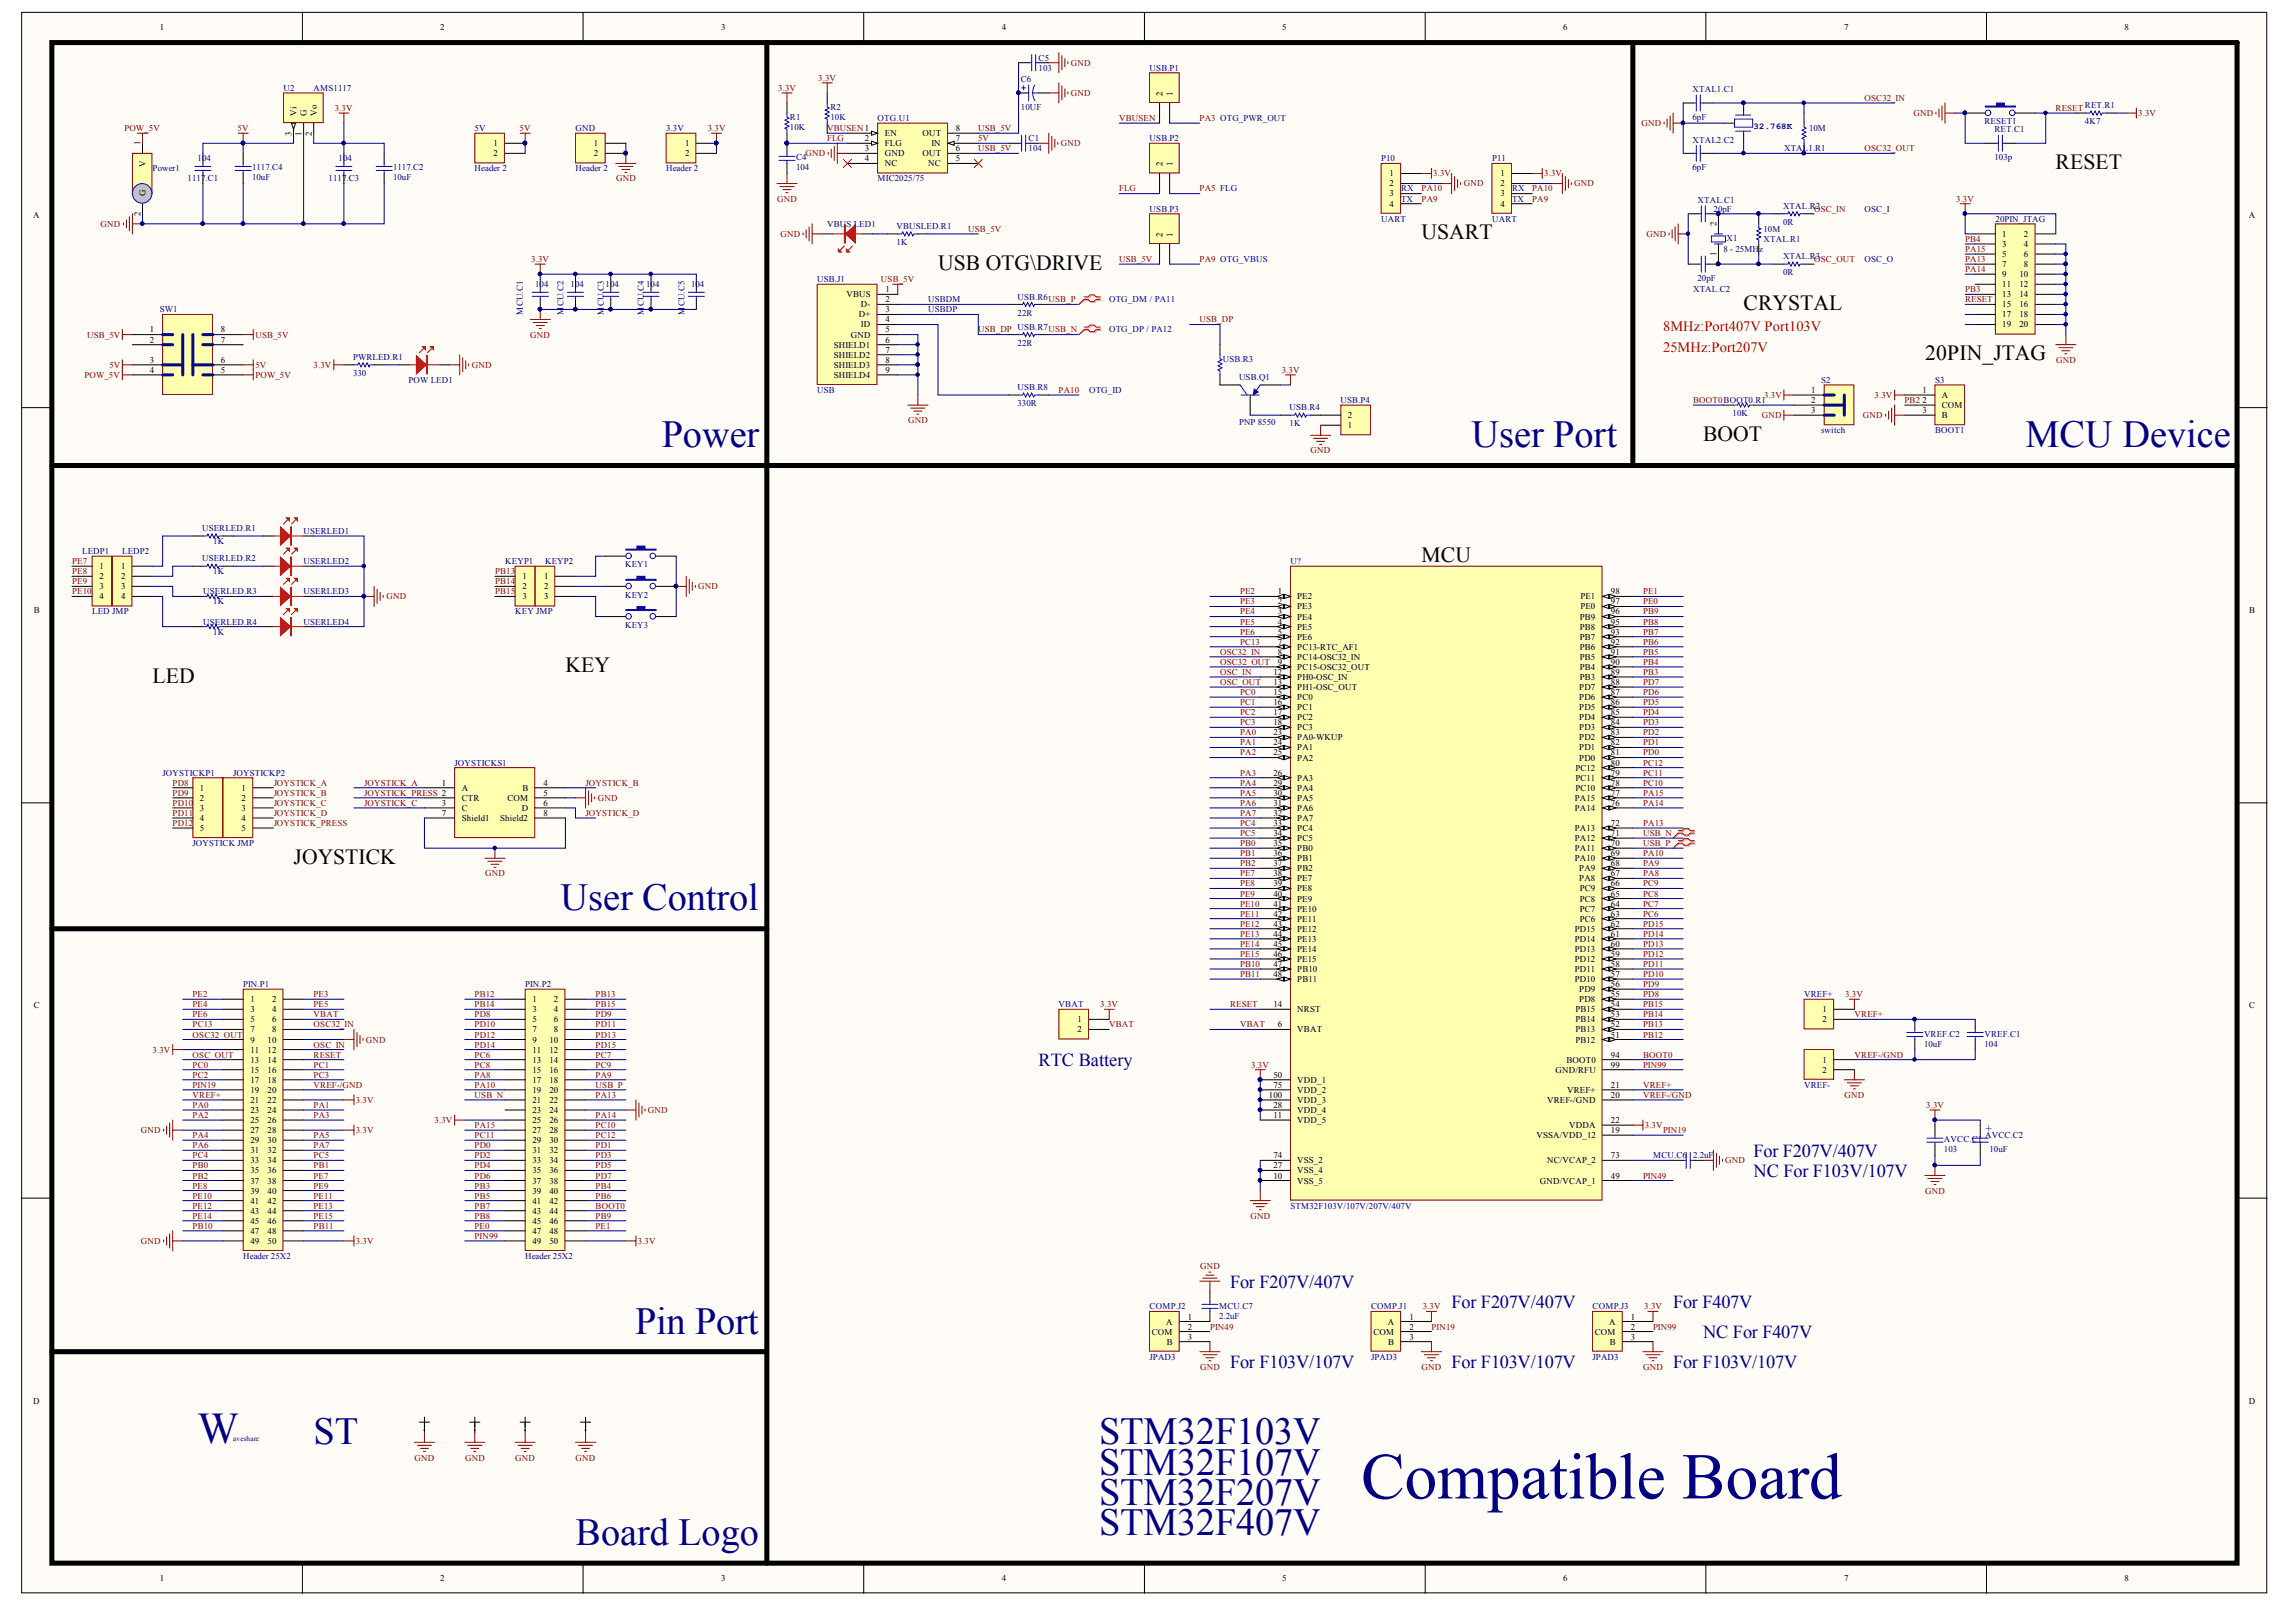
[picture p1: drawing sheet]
<svg xmlns="http://www.w3.org/2000/svg" width="291mm" height="204mm" viewBox="0 0 291 204" stroke-linecap="round" stroke-linejoin="round" font-family="sans-serif">
<defs><g id="words">
<text font-size="8.3" fill="#000080" x="172.6" y="190">Compatible Board</text>
<text font-size="5.6" fill="#000080" x="25.1" y="183">W</text>
<g font-size="4.9" fill="#000080">
<text x="83.9" y="56.7">Power</text>
<text x="186.6" y="56.7">User Port</text>
<text x="256.9" y="56.7">MCU Device</text>
<text x="71.1" y="115.4">User Control</text>
<text x="80.5" y="169.1">Pin Port</text>
<text x="39.8" y="183.1">ST</text>
<text x="139.4" y="183.1">STM32F103V</text>
<text x="139.4" y="190.8">STM32F207V</text>
<text x="139.4" y="187">STM32F107V</text>
<text x="73" y="195.9">Board Logo</text>
<text x="139.4" y="194.6">STM32F407V</text>
</g>
<g font-size="2.7">
<text x="260.7" y="21.4">RESET</text>
<text x="119" y="34.2">USB OTG\DRIVE</text>
<text x="180.3" y="30.3">USART</text>
<text x="221.1" y="39.3">CRYSTAL</text>
<text x="244.1" y="45.7">20PIN_JTAG</text>
<text x="216" y="55.9">BOOT</text>
<text x="180.3" y="71.2">MCU</text>
<text x="19.4" y="86.6">LED</text>
<text x="71.7" y="85.2">KEY</text>
<text x="37.2" y="109.5">JOYSTICK</text>
</g>
<g font-size="2.3" fill="#000080">
<text x="131.7" y="135.1">RTC Battery</text>
<text x="222.4" y="146.7">For F207V/407V</text>
<text x="222.4" y="149.2">NC For F103V/107V</text>
<text x="156" y="163.3">For F207V/407V</text>
<text x="184.1" y="165.8">For F207V/407V</text>
<text x="212.2" y="165.8">For F407V</text>
<text x="156" y="173.5">For F103V/107V</text>
<text x="184.1" y="173.5">For F103V/107V</text>
<text x="212.2" y="173.5">For F103V/107V</text>
<text x="216" y="169.6">NC For F407V</text>
</g>
<g font-size="1.8" fill="#f00">
<text x="210.9" y="42">8MHz:Port407V Port103V</text>
<text x="210.9" y="44.6">25MHz:Port207V</text>
</g>
<text font-size="1.8" fill="#000080" x="251.7" y="143.7">+</text>
<g font-size="1.1">
<text x="20.3" y="3.9">1</text>
<text x="55.8" y="3.9">2</text>
<text x="91.4" y="3.9">3</text>
<text x="127.1" y="3.9">4</text>
<text x="162.6" y="3.9">5</text>
<text x="198.2" y="3.9">6</text>
<text x="233.9" y="3.9">7</text>
<text x="269.4" y="3.9">8</text>
<text x="37" y="17.2" transform="rotate(-90 37 17.2)">3</text>
<text x="37.6" y="14.7" transform="rotate(-90 37.6 14.7)">Vi</text>
<text x="38.2" y="17.2" transform="rotate(-90 38.2 17.2)">1</text>
<text x="38.9" y="14.7" transform="rotate(-90 38.9 14.7)">G</text>
<text x="39.6" y="17.2" transform="rotate(-90 39.6 17.2)">2</text>
<text x="40.2" y="14.7" transform="rotate(-90 40.2 14.7)">Vo</text>
<text x="109.7" y="17.9">2</text>
<text x="112.2" y="17.3">EN</text>
<text x="117" y="17.3">OUT</text>
<text x="121.2" y="16.7">8</text>
<text x="121.2" y="17.9">7</text>
<text x="147.4" y="12.2" transform="rotate(-90 147.4 12.2)">2</text>
<text x="148.7" y="12.2" transform="rotate(-90 148.7 12.2)">1</text>
<text x="17.8" y="18.4" transform="rotate(-90 17.8 18.4)">1</text>
<text x="18.4" y="21.2" transform="rotate(-90 18.4 21.2)">V</text>
<text x="62.6" y="18.6">1</text>
<text x="62.6" y="19.8">2</text>
<text x="75.3" y="18.6">1</text>
<text x="75.3" y="19.8">2</text>
<text x="86.9" y="18.6">1</text>
<text x="86.9" y="19.8">2</text>
<text x="109.7" y="19.2">3</text>
<text x="109.7" y="20.5">4</text>
<text x="112.2" y="18.6">FLG</text>
<text x="112.2" y="19.8">GND</text>
<text x="112.2" y="21.1">NC</text>
<text x="117" y="19.8">OUT</text>
<text x="117.7" y="21.1">NC</text>
<text x="118.1" y="18.6">IN</text>
<text x="121.2" y="19.2">6</text>
<text x="121.2" y="20.5">5</text>
<text x="147.4" y="21.1" transform="rotate(-90 147.4 21.1)">2</text>
<text x="148.7" y="21.1" transform="rotate(-90 148.7 21.1)">1</text>
<text x="176.2" y="22.4">1</text>
<text x="176.2" y="23.6">2</text>
<text x="190.3" y="22.4">1</text>
<text x="190.3" y="23.6">2</text>
<text x="4.2" y="27.7">A</text>
<text x="17.8" y="27.4" transform="rotate(-90 17.8 27.4)">2</text>
<text x="18.4" y="24.9" transform="rotate(-90 18.4 24.9)">G</text>
<text x="176.2" y="24.9">3</text>
<text x="176.2" y="26.2">4</text>
<text x="190.3" y="24.9">3</text>
<text x="190.3" y="26.2">4</text>
<text x="217.7" y="28.6" transform="rotate(-90 217.7 28.6)">2</text>
<text x="285.2" y="27.7">A</text>
<text x="147.4" y="30" transform="rotate(-90 147.4 30)">2</text>
<text x="148.7" y="30" transform="rotate(-90 148.7 30)">1</text>
<text x="217.7" y="32.5" transform="rotate(-90 217.7 32.5)">1</text>
<text x="253.9" y="30">1</text>
<text x="253.9" y="31.3">3</text>
<text x="253.9" y="32.6">5</text>
<text x="253.9" y="33.8">7</text>
<text x="253.9" y="35.2">9</text>
<text x="256.1" y="35.2">10</text>
<text x="256.7" y="30">2</text>
<text x="256.7" y="31.3">4</text>
<text x="256.7" y="32.6">6</text>
<text x="256.7" y="33.8">8</text>
<text x="107.4" y="37.7">VBUS</text>
<text x="108.9" y="40.3">D+</text>
<text x="109.2" y="39">D-</text>
<text x="109.2" y="41.5">ID</text>
<text x="112.3" y="37.1">1</text>
<text x="112.3" y="38.4">2</text>
<text x="112.3" y="39.6">3</text>
<text x="112.3" y="40.9">4</text>
<text x="253.9" y="36.5">11</text>
<text x="253.9" y="37.7">13</text>
<text x="253.9" y="39">15</text>
<text x="253.9" y="40.3">17</text>
<text x="253.9" y="41.5">19</text>
<text x="256.1" y="36.5">12</text>
<text x="256.1" y="37.7">14</text>
<text x="256.1" y="39">16</text>
<text x="256.1" y="40.3">18</text>
<text x="256.1" y="41.5">20</text>
<text x="19" y="42.2">1</text>
<text x="19" y="43.5">2</text>
<text x="19" y="46">3</text>
<text x="19" y="47.3">4</text>
<text x="28" y="47.3">5</text>
<text x="28" y="46">6</text>
<text x="28" y="43.5">7</text>
<text x="28" y="42.2">8</text>
<text x="105.7" y="44.1">SHIELD1</text>
<text x="105.7" y="45.4">SHIELD2</text>
<text x="105.7" y="46.7">SHIELD3</text>
<text x="105.7" y="47.9">SHIELD4</text>
<text x="107.9" y="42.9">GND</text>
<text x="112.3" y="42.2">5</text>
<text x="112.3" y="43.5">6</text>
<text x="112.3" y="44.8">7</text>
<text x="112.3" y="46">8</text>
<text x="112.3" y="47.3">9</text>
<text x="170.9" y="53.1">2</text>
<text x="229.7" y="49.8">1</text>
<text x="229.7" y="51.1">2</text>
<text x="229.7" y="52.4">3</text>
<text x="243.8" y="49.8">1</text>
<text x="243.8" y="51.1">2</text>
<text x="243.8" y="52.4">3</text>
<text x="246.2" y="50.5">A</text>
<text x="246.2" y="51.8">COM</text>
<text x="246.2" y="53.1">B</text>
<text x="170.9" y="54.3">1</text>
<text x="4.3" y="77.8">B</text>
<text x="12.6" y="72.2">1</text>
<text x="12.6" y="73.5">2</text>
<text x="12.6" y="74.7">3</text>
<text x="12.6" y="76">4</text>
<text x="15.3" y="72.2">1</text>
<text x="15.3" y="73.5">2</text>
<text x="15.3" y="74.7">3</text>
<text x="15.3" y="76">4</text>
<text x="66.2" y="73.5">1</text>
<text x="66.2" y="74.7">2</text>
<text x="66.2" y="76">3</text>
<text x="69" y="73.5">1</text>
<text x="69" y="74.7">2</text>
<text x="69" y="76">3</text>
<text x="162.1" y="75.4">1</text>
<text x="162.1" y="76.6">2</text>
<text x="162.1" y="77.9">3</text>
<text x="164.5" y="76">PE2</text>
<text x="164.5" y="77.3">PE3</text>
<text x="200.4" y="77.3">PE0</text>
<text x="200.4" y="76">PE1</text>
<text x="204.3" y="77.9">96</text>
<text x="204.3" y="76.6">97</text>
<text x="204.3" y="75.4">98</text>
<text x="285.2" y="77.8">B</text>
<text x="162.1" y="79.2">4</text>
<text x="162.1" y="80.5">5</text>
<text x="162.1" y="81.8">7</text>
<text x="162.1" y="83">8</text>
<text x="164.5" y="78.6">PE4</text>
<text x="164.5" y="79.9">PE5</text>
<text x="164.5" y="81.1">PE6</text>
<text x="164.5" y="82.4">PC13-RTC_AF1</text>
<text x="164.5" y="83.7">PC14-OSC32_IN</text>
<text x="200.3" y="83.7">PB5</text>
<text x="200.3" y="82.4">PB6</text>
<text x="200.3" y="81.1">PB7</text>
<text x="200.3" y="79.9">PB8</text>
<text x="200.3" y="78.6">PB9</text>
<text x="204.3" y="83">91</text>
<text x="204.3" y="81.8">92</text>
<text x="204.3" y="80.5">93</text>
<text x="204.3" y="79.2">95</text>
<text x="161.5" y="85.6">12</text>
<text x="161.5" y="86.8">13</text>
<text x="161.5" y="88.2">15</text>
<text x="161.5" y="89.4">16</text>
<text x="162.1" y="84.3">9</text>
<text x="164.5" y="84.9">PC15-OSC32_OUT</text>
<text x="164.5" y="86.2">PH0-OSC_IN</text>
<text x="164.5" y="87.5">PH1-OSC_OUT</text>
<text x="164.5" y="88.8">PC0</text>
<text x="200.3" y="88.8">PD6</text>
<text x="200.3" y="87.5">PD7</text>
<text x="200.3" y="86.2">PB3</text>
<text x="200.3" y="84.9">PB4</text>
<text x="204.3" y="89.4">86</text>
<text x="204.3" y="88.2">87</text>
<text x="204.3" y="86.8">88</text>
<text x="204.3" y="85.6">89</text>
<text x="204.3" y="84.3">90</text>
<text x="161.5" y="90.7">17</text>
<text x="161.5" y="92">18</text>
<text x="161.5" y="93.2">23</text>
<text x="161.5" y="94.5">24</text>
<text x="161.5" y="95.8">25</text>
<text x="164.5" y="90.1">PC1</text>
<text x="164.5" y="91.3">PC2</text>
<text x="164.5" y="92.6">PC3</text>
<text x="164.5" y="93.9">PA0-WKUP</text>
<text x="164.5" y="95.1">PA1</text>
<text x="200.3" y="95.1">PD1</text>
<text x="200.3" y="93.9">PD2</text>
<text x="200.3" y="92.6">PD3</text>
<text x="200.3" y="91.3">PD4</text>
<text x="200.3" y="90.1">PD5</text>
<text x="204.3" y="95.8">81</text>
<text x="204.3" y="94.5">82</text>
<text x="204.3" y="93.2">83</text>
<text x="204.3" y="92">84</text>
<text x="204.3" y="90.7">85</text>
<text x="25.3" y="100.3">1</text>
<text x="25.3" y="101.6">2</text>
<text x="30.6" y="100.3">1</text>
<text x="30.6" y="101.6">2</text>
<text x="56" y="99.6">1</text>
<text x="58.6" y="100.3">A</text>
<text x="58.6" y="101.6">CTR</text>
<text x="64.3" y="101.6">COM</text>
<text x="66.2" y="100.3">B</text>
<text x="68.9" y="99.6">4</text>
<text x="68.9" y="100.9">5</text>
<text x="161.5" y="98.4">26</text>
<text x="161.5" y="99.6">29</text>
<text x="161.5" y="100.9">30</text>
<text x="164.5" y="96.5">PA2</text>
<text x="164.5" y="99">PA3</text>
<text x="164.5" y="100.3">PA4</text>
<text x="164.5" y="101.6">PA5</text>
<text x="199.7" y="101.6">PA15</text>
<text x="199.8" y="100.3">PC10</text>
<text x="199.8" y="99">PC11</text>
<text x="199.8" y="97.7">PC12</text>
<text x="200.3" y="96.5">PD0</text>
<text x="204.3" y="100.9">77</text>
<text x="204.3" y="99.6">78</text>
<text x="204.3" y="98.4">79</text>
<text x="204.3" y="97.1">80</text>
<text x="25.3" y="102.8">3</text>
<text x="25.3" y="104.1">4</text>
<text x="25.3" y="105.4">5</text>
<text x="30.6" y="102.8">3</text>
<text x="30.6" y="104.1">4</text>
<text x="30.6" y="105.4">5</text>
<text x="56" y="102.2">3</text>
<text x="56" y="103.5">7</text>
<text x="58.6" y="102.8">C</text>
<text x="58.6" y="104.1">Shield1</text>
<text x="63.4" y="104.1">Shield2</text>
<text x="66.2" y="102.8">D</text>
<text x="68.9" y="102.2">6</text>
<text x="68.9" y="103.5">8</text>
<text x="161.5" y="102.2">31</text>
<text x="161.5" y="103.5">32</text>
<text x="161.5" y="104.7">33</text>
<text x="161.5" y="106.1">34</text>
<text x="161.5" y="107.3">35</text>
<text x="164.5" y="102.8">PA6</text>
<text x="164.5" y="104.1">PA7</text>
<text x="164.5" y="105.4">PC4</text>
<text x="164.5" y="106.7">PC5</text>
<text x="164.5" y="108">PB0</text>
<text x="199.7" y="108">PA11</text>
<text x="199.7" y="106.7">PA12</text>
<text x="199.7" y="105.4">PA13</text>
<text x="199.7" y="102.8">PA14</text>
<text x="204.3" y="107.3">70</text>
<text x="204.3" y="106.1">71</text>
<text x="204.3" y="104.7">72</text>
<text x="204.3" y="102.2">76</text>
<text x="161.5" y="108.6">36</text>
<text x="161.5" y="109.9">37</text>
<text x="161.5" y="111.1">38</text>
<text x="161.5" y="112.4">39</text>
<text x="161.5" y="113.7">40</text>
<text x="164.5" y="109.2">PB1</text>
<text x="164.5" y="110.5">PB2</text>
<text x="164.5" y="111.8">PE7</text>
<text x="164.5" y="113">PE8</text>
<text x="199.7" y="109.2">PA10</text>
<text x="200.3" y="111.8">PA8</text>
<text x="200.3" y="110.5">PA9</text>
<text x="200.3" y="113">PC9</text>
<text x="204.3" y="113.7">65</text>
<text x="204.3" y="112.4">66</text>
<text x="204.3" y="111.1">67</text>
<text x="204.3" y="109.9">68</text>
<text x="204.3" y="108.6">69</text>
<text x="161.5" y="115">41</text>
<text x="161.5" y="116.3">42</text>
<text x="161.5" y="117.5">43</text>
<text x="161.5" y="118.8">44</text>
<text x="164.5" y="114.4">PE9</text>
<text x="164.5" y="115.6">PE10</text>
<text x="164.5" y="116.9">PE11</text>
<text x="164.5" y="118.2">PE12</text>
<text x="164.5" y="119.4">PE13</text>
<text x="199.7" y="119.4">PD14</text>
<text x="199.7" y="118.2">PD15</text>
<text x="200.3" y="116.9">PC6</text>
<text x="200.3" y="115.6">PC7</text>
<text x="200.3" y="114.4">PC8</text>
<text x="204.3" y="118.8">61</text>
<text x="204.3" y="117.5">62</text>
<text x="204.3" y="116.3">63</text>
<text x="204.3" y="115">64</text>
<text x="161.5" y="120.1">45</text>
<text x="161.5" y="121.3">46</text>
<text x="161.5" y="122.7">47</text>
<text x="161.5" y="123.9">48</text>
<text x="164.5" y="120.7">PE14</text>
<text x="164.5" y="122">PE15</text>
<text x="164.5" y="123.3">PB10</text>
<text x="164.5" y="124.6">PB11</text>
<text x="199.7" y="124.6">PD10</text>
<text x="199.7" y="123.3">PD11</text>
<text x="199.7" y="122">PD12</text>
<text x="199.7" y="120.7">PD13</text>
<text x="200.3" y="125.8">PD9</text>
<text x="204.3" y="125.2">56</text>
<text x="204.3" y="123.9">57</text>
<text x="204.3" y="122.7">58</text>
<text x="204.3" y="121.3">59</text>
<text x="204.3" y="120.1">60</text>
<text x="4.3" y="127.9">C</text>
<text x="31.7" y="127.1">1</text>
<text x="31.7" y="128.4">3</text>
<text x="31.7" y="129.6">5</text>
<text x="31.7" y="130.9">7</text>
<text x="34.5" y="127.1">2</text>
<text x="34.5" y="128.4">4</text>
<text x="34.5" y="129.6">6</text>
<text x="34.5" y="130.9">8</text>
<text x="67.5" y="127.1">1</text>
<text x="67.5" y="128.4">3</text>
<text x="67.5" y="129.6">5</text>
<text x="67.5" y="130.9">7</text>
<text x="70.3" y="127.1">2</text>
<text x="70.3" y="128.4">4</text>
<text x="70.3" y="129.6">6</text>
<text x="70.3" y="130.9">8</text>
<text x="136.6" y="129.6">1</text>
<text x="136.6" y="130.9">2</text>
<text x="161.5" y="127.7">14</text>
<text x="162.1" y="130.3">6</text>
<text x="164.5" y="130.9">VBAT</text>
<text x="164.5" y="128.4">NRST</text>
<text x="199.8" y="130.9">PB13</text>
<text x="199.8" y="129.6">PB14</text>
<text x="199.8" y="128.4">PB15</text>
<text x="200.3" y="127.1">PD8</text>
<text x="204.3" y="131.6">51</text>
<text x="204.3" y="130.3">52</text>
<text x="204.3" y="129">53</text>
<text x="204.3" y="127.7">54</text>
<text x="204.3" y="126.5">55</text>
<text x="231.1" y="128.4">1</text>
<text x="231.1" y="129.6">2</text>
<text x="285.2" y="127.9">C</text>
<text x="31.7" y="132.2">9</text>
<text x="31.7" y="133.5">11</text>
<text x="31.7" y="134.8">13</text>
<text x="31.7" y="136">15</text>
<text x="31.7" y="137.3">17</text>
<text x="33.9" y="132.2">10</text>
<text x="33.9" y="133.5">12</text>
<text x="33.9" y="134.8">14</text>
<text x="33.9" y="136">16</text>
<text x="33.9" y="137.3">18</text>
<text x="67.5" y="132.2">9</text>
<text x="67.5" y="133.5">11</text>
<text x="67.5" y="134.8">13</text>
<text x="67.5" y="136">15</text>
<text x="67.5" y="137.3">17</text>
<text x="69.7" y="132.2">10</text>
<text x="69.7" y="133.5">12</text>
<text x="69.7" y="134.8">14</text>
<text x="69.7" y="136">16</text>
<text x="69.7" y="137.3">18</text>
<text x="161.5" y="136.7">50</text>
<text x="161.5" y="137.9">75</text>
<text x="164.5" y="137.3">VDD_1</text>
<text x="197.3" y="136">GND/RFU</text>
<text x="198.7" y="134.8">BOOT0</text>
<text x="199.8" y="132.2">PB12</text>
<text x="204.3" y="137.9">21</text>
<text x="204.3" y="134.1">94</text>
<text x="204.3" y="135.4">99</text>
<text x="231.1" y="134.8">1</text>
<text x="231.1" y="136">2</text>
<text x="31.7" y="138.6">19</text>
<text x="31.7" y="139.8">21</text>
<text x="31.7" y="141.2">23</text>
<text x="31.7" y="142.4">25</text>
<text x="31.7" y="143.7">27</text>
<text x="33.9" y="138.6">20</text>
<text x="33.9" y="139.8">22</text>
<text x="33.9" y="141.2">24</text>
<text x="33.9" y="142.4">26</text>
<text x="33.9" y="143.7">28</text>
<text x="67.5" y="138.6">19</text>
<text x="67.5" y="139.8">21</text>
<text x="67.5" y="141.2">23</text>
<text x="67.5" y="142.4">25</text>
<text x="67.5" y="143.7">27</text>
<text x="69.7" y="138.6">20</text>
<text x="69.7" y="139.8">22</text>
<text x="69.7" y="141.2">24</text>
<text x="69.7" y="142.4">26</text>
<text x="69.7" y="143.7">28</text>
<text x="160.9" y="139.2">100</text>
<text x="161.5" y="141.8">11</text>
<text x="161.5" y="140.5">28</text>
<text x="164.5" y="142.4">VDD_5</text>
<text x="164.5" y="141.2">VDD_4</text>
<text x="164.5" y="138.6">VDD_2</text>
<text x="164.5" y="139.8">VDD_3</text>
<text x="196.2" y="139.8">VREF-/GND</text>
<text x="198.7" y="138.6">VREF+</text>
<text x="199" y="143.1">VDDA</text>
<text x="204.3" y="143.7">19</text>
<text x="204.3" y="139.2">20</text>
<text x="204.3" y="142.4">22</text>
<text x="31.7" y="145">29</text>
<text x="31.7" y="146.2">31</text>
<text x="31.7" y="147.5">33</text>
<text x="31.7" y="148.8">35</text>
<text x="33.9" y="145">30</text>
<text x="33.9" y="146.2">32</text>
<text x="33.9" y="147.5">34</text>
<text x="33.9" y="148.8">36</text>
<text x="67.5" y="145">29</text>
<text x="67.5" y="146.2">31</text>
<text x="67.5" y="147.5">33</text>
<text x="67.5" y="148.8">35</text>
<text x="69.7" y="145">30</text>
<text x="69.7" y="146.2">32</text>
<text x="69.7" y="147.5">34</text>
<text x="69.7" y="148.8">36</text>
<text x="161.5" y="149.5">10</text>
<text x="161.5" y="148.1">27</text>
<text x="161.5" y="146.9">74</text>
<text x="164.5" y="148.8">VSS_4</text>
<text x="164.5" y="147.5">VSS_2</text>
<text x="194.9" y="144.3">VSSA/VDD_12</text>
<text x="196.2" y="147.5">NC/VCAP_2</text>
<text x="204.3" y="149.5">49</text>
<text x="204.3" y="146.9">73</text>
<text x="31.7" y="150.1">37</text>
<text x="31.7" y="151.4">39</text>
<text x="31.7" y="152.6">41</text>
<text x="31.7" y="153.9">43</text>
<text x="31.7" y="155.2">45</text>
<text x="33.9" y="150.1">38</text>
<text x="33.9" y="151.4">40</text>
<text x="33.9" y="152.6">42</text>
<text x="33.9" y="153.9">44</text>
<text x="33.9" y="155.2">46</text>
<text x="67.5" y="150.1">37</text>
<text x="67.5" y="151.4">39</text>
<text x="67.5" y="152.6">41</text>
<text x="67.5" y="153.9">43</text>
<text x="67.5" y="155.2">45</text>
<text x="69.7" y="150.1">38</text>
<text x="69.7" y="151.4">40</text>
<text x="69.7" y="152.6">42</text>
<text x="69.7" y="153.9">44</text>
<text x="69.7" y="155.2">46</text>
<text x="164.5" y="150.1">VSS_5</text>
<text x="195.3" y="150.1">GND/VCAP_1</text>
<text x="31.7" y="156.4">47</text>
<text x="31.7" y="157.7">49</text>
<text x="33.9" y="156.4">48</text>
<text x="33.9" y="157.7">50</text>
<text x="67.5" y="156.4">47</text>
<text x="67.5" y="157.7">49</text>
<text x="69.7" y="156.4">48</text>
<text x="69.7" y="157.7">50</text>
<text x="147.9" y="168">A</text>
<text x="150.6" y="167.4">1</text>
<text x="176" y="168">A</text>
<text x="178.7" y="167.4">1</text>
<text x="204.1" y="168">A</text>
<text x="206.8" y="167.4">1</text>
<text x="146.1" y="169.3">COM</text>
<text x="148" y="170.5">B</text>
<text x="150.6" y="168.6">2</text>
<text x="150.6" y="169.9">3</text>
<text x="174.2" y="169.3">COM</text>
<text x="176.1" y="170.5">B</text>
<text x="178.7" y="168.6">2</text>
<text x="178.7" y="169.9">3</text>
<text x="202.2" y="169.3">COM</text>
<text x="204.1" y="170.5">B</text>
<text x="206.8" y="168.6">2</text>
<text x="206.8" y="169.9">3</text>
<text x="4.2" y="178.1">D</text>
<text x="285.2" y="178.1">D</text>
<text x="20.3" y="200.5">1</text>
<text x="55.8" y="200.5">2</text>
<text x="91.4" y="200.5">3</text>
<text x="127.1" y="200.5">4</text>
<text x="162.6" y="200.5">5</text>
<text x="198.2" y="200.5">6</text>
<text x="233.9" y="200.5">7</text>
<text x="269.4" y="200.5">8</text>
</g>
<g font-size="1.1" fill="#000080">
<text x="36" y="11.5">U2</text>
<text x="39.8" y="11.5">AMS1117</text>
<text x="129.5" y="10.4">C6</text>
<text x="131.7" y="7.7">C5</text>
<text x="131.7" y="9">103</text>
<text x="145.8" y="9">USB.P1</text>
<text x="214.6" y="11.7">XTAL1.C1</text>
<text x="60.2" y="16.7">5V</text>
<text x="73" y="16.7">GND</text>
<text x="84.5" y="16.7">3.3V</text>
<text x="100.2" y="15.3">R1</text>
<text x="100.2" y="16.5">10K</text>
<text x="105.3" y="13.9">R2</text>
<text x="105.3" y="15.3">10K</text>
<text x="111.3" y="15.3">OTG.U1</text>
<text x="129.5" y="13.9">10UF</text>
<text x="130.4" y="17.9">C1</text>
<text x="145.8" y="17.9">USB.P2</text>
<text x="214.6" y="15.3">6pF</text>
<text x="222.4" y="16.4">32.768K</text>
<text x="229.4" y="16.7">10M</text>
<text x="251.7" y="15.8">RESET1</text>
<text x="252.9" y="16.7">RET.C1</text>
<text x="264.4" y="13.7">RET.R1</text>
<text x="264.4" y="15.8">4K7</text>
<text x="19.4" y="21.7">Power1</text>
<text x="23.8" y="23">1117.C1</text>
<text x="25.1" y="20.5">104</text>
<text x="32" y="21.6">1117.C4</text>
<text x="32" y="22.9">10uF</text>
<text x="41.7" y="23">1117.C3</text>
<text x="42.9" y="20.5">104</text>
<text x="49.8" y="21.6">1117.C2</text>
<text x="49.8" y="22.9">10uF</text>
<text x="60.2" y="21.7">Header 2</text>
<text x="73" y="21.7">Header 2</text>
<text x="84.5" y="21.7">Header 2</text>
<text x="100.9" y="20.3">C4</text>
<text x="100.9" y="21.6">104</text>
<text x="111.3" y="23">MIC2025/75</text>
<text x="130.4" y="19.2">104</text>
<text x="175.1" y="20.5">P10</text>
<text x="189.2" y="20.5">P11</text>
<text x="214.6" y="18.1">XTAL2.C2</text>
<text x="214.6" y="21.6">6pF</text>
<text x="226.3" y="19.2">XTAL1.R1</text>
<text x="252.9" y="20.3">103p</text>
<text x="104.9" y="28.8">VBU</text>
<text x="107.4" y="28.8">S LED1</text>
<text x="113.7" y="29.1">VBUSLED.R1</text>
<text x="145.8" y="26.9">USB.P3</text>
<text x="175.1" y="28.1">UART</text>
<text x="177.7" y="24.3">RX</text>
<text x="177.7" y="25.6">TX</text>
<text x="189.2" y="28.1">UART</text>
<text x="191.8" y="24.3">RX</text>
<text x="191.8" y="25.6">TX</text>
<text x="215.3" y="25.7">XTAL.C1</text>
<text x="217.3" y="26.9">20pF</text>
<text x="223.6" y="29.4">10M</text>
<text x="226.1" y="26.5">XTAL.R2</text>
<text x="226.1" y="28.5">0R</text>
<text x="236.5" y="26.9">OSC_I</text>
<text x="253.1" y="28.1">20PIN_JTAG</text>
<text x="103.6" y="35.8">USB.J1</text>
<text x="113.7" y="31.1">1K</text>
<text x="215.3" y="35.7">20pF</text>
<text x="218.6" y="31.9">8 - 25MHz</text>
<text x="218.9" y="30.5">X1</text>
<text x="223.6" y="30.7">XTAL.R1</text>
<text x="226.1" y="32.9">XTAL.R3</text>
<text x="226.1" y="34.9">0R</text>
<text x="236.5" y="33.2">OSC_O</text>
<text x="20.3" y="39.6">SW1</text>
<text x="66.3" y="39.9" transform="rotate(-90 66.3 39.9)">MCU.C1</text>
<text x="67.9" y="36.5">104</text>
<text x="71.5" y="39.9" transform="rotate(-90 71.5 39.9)">MCU.C2</text>
<text x="72.4" y="36.5">104</text>
<text x="76.6" y="39.9" transform="rotate(-90 76.6 39.9)">MCU</text>
<text x="76.6" y="37.2" transform="rotate(-90 76.6 37.2)">.</text>
<text x="76.6" y="36.9" transform="rotate(-90 76.6 36.9)">C3</text>
<text x="76.8" y="36.5">104</text>
<text x="81.7" y="39.9" transform="rotate(-90 81.7 39.9)">MCU</text>
<text x="81.7" y="37.2" transform="rotate(-90 81.7 37.2)">.</text>
<text x="81.7" y="36.9" transform="rotate(-90 81.7 36.9)">C4</text>
<text x="81.9" y="36.5">104</text>
<text x="86.8" y="39.9" transform="rotate(-90 86.8 39.9)">MCU.C5</text>
<text x="87.6" y="36.5">104</text>
<text x="117.7" y="38.4">USBDM</text>
<text x="117.7" y="39.6">USBDP</text>
<text x="129" y="38">USB.R6</text>
<text x="129" y="40">22R</text>
<text x="129" y="41.8">USB.R7</text>
<text x="140.7" y="38.4">OTG_DM / PA11</text>
<text x="214.7" y="37.1">XTAL.C2</text>
<text x="44.8" y="45.6">PWRLED.R1</text>
<text x="44.8" y="47.6">330</text>
<text x="129" y="43.8">22R</text>
<text x="140.7" y="42.2">OTG_DP / PA12</text>
<text x="155.1" y="45.9">USB.R3</text>
<text x="51.8" y="48.6">POW LED1</text>
<text x="103.6" y="49.8">USB</text>
<text x="129" y="49.5">USB.R8</text>
<text x="129" y="51.5">330R</text>
<text x="138.1" y="49.8">OTG_ID</text>
<text x="157.1" y="48.2">USB.Q1</text>
<text x="157.1" y="53.9">PNP 8550</text>
<text x="163.5" y="52">USB.R4</text>
<text x="170" y="51.1">USB.P4</text>
<text x="219.7" y="52.8">10K</text>
<text x="231" y="48.6">S2</text>
<text x="245.4" y="48.6">S3</text>
<text x="163.5" y="54">1K</text>
<text x="231" y="55">switch</text>
<text x="245.4" y="55">BOOT1</text>
<text x="10.4" y="70.3">LEDP1</text>
<text x="15.5" y="70.3">LEDP2</text>
<text x="25.6" y="71.1">USERLED.R2</text>
<text x="25.6" y="67.3">USERLED.R1</text>
<text x="27" y="69">1K</text>
<text x="38.5" y="71.6">USERLED2</text>
<text x="38.5" y="67.7">USERLED1</text>
<text x="64.1" y="71.6">KEYP1</text>
<text x="69.1" y="71.6">KEYP2</text>
<text x="79.3" y="71.9">KEY1</text>
<text x="163.7" y="71.6">U?</text>
<text x="11.7" y="77.9">LED JMP</text>
<text x="25.8" y="75.4">USERLED.R3</text>
<text x="27" y="76.6">1K</text>
<text x="27" y="72.8">1K</text>
<text x="38.5" y="75.4">USERLED3</text>
<text x="65.3" y="77.9">KEY JMP</text>
<text x="79.3" y="75.8">KEY2</text>
<text x="25.8" y="79.2">USERLED.R4</text>
<text x="27" y="80.5">1K</text>
<text x="38.5" y="79.2">USERLED4</text>
<text x="79.3" y="79.6">KEY3</text>
<text x="20.6" y="98.4">JOYSTICKP1</text>
<text x="29.6" y="98.4">JOYSTICKP2</text>
<text x="57.7" y="97.1">JOYSTICKS1</text>
<text x="24.4" y="107.3">JOYSTICK JMP</text>
<text x="30.8" y="125.2">PIN.P1</text>
<text x="66.6" y="125.2">PIN.P2</text>
<text x="134.2" y="127.7">VBAT</text>
<text x="228.8" y="126.5">VREF+</text>
<text x="244" y="131.5">VREF.C2</text>
<text x="251.7" y="131.5">VREF.C1</text>
<text x="228.8" y="137.9">VREF-</text>
<text x="244" y="132.7">10uF</text>
<text x="251.7" y="132.7">104</text>
<text x="209.6" y="146.9">MCU.C6</text>
<text x="214.7" y="146.9">2.2uF</text>
<text x="246.5" y="144.8">AVCC.C1</text>
<text x="246.5" y="146.1">103</text>
<text x="251.7" y="144.3">AVCC.C2</text>
<text x="252.3" y="146.1">10uF</text>
<text x="163.7" y="153.3">STM32F103V/107V/207V/407V</text>
<text x="30.8" y="159.7">Header 25X2</text>
<text x="66.6" y="159.7">Header 25X2</text>
<text x="145.8" y="166">COMP.J2</text>
<text x="154.6" y="165.9">MCU.C7</text>
<text x="154.6" y="167.2">2.2uF</text>
<text x="173.9" y="166">COMP.J1</text>
<text x="202" y="166">COMP.J3</text>
<text x="145.8" y="172.4">JPAD3</text>
<text x="173.9" y="172.4">JPAD3</text>
<text x="202" y="172.4">JPAD3</text>
</g>
<g font-size="1.1" fill="#800000">
<text x="98.7" y="11.5">3.3V</text>
<text x="103.8" y="10.3">3.3V</text>
<text x="135.8" y="8.4">GND</text>
<text x="15.8" y="16.7">POW_5V</text>
<text x="30.1" y="16.7">5V</text>
<text x="42.4" y="14.1">3.3V</text>
<text x="65.9" y="16.7">5V</text>
<text x="89.8" y="16.7">3.3V</text>
<text x="104.9" y="16.7">VBUSEN1</text>
<text x="104.9" y="17.9">FLG</text>
<text x="124" y="17.9">5V</text>
<text x="124" y="16.7">USB_5V</text>
<text x="135.8" y="12.2">GND</text>
<text x="141.9" y="15.3">VBUSEN</text>
<text x="152.1" y="15.3">PA3 OTG_PWR_OUT</text>
<text x="208.2" y="16">GND</text>
<text x="236.5" y="12.8">OSC32_IN</text>
<text x="242.7" y="14.7">GND</text>
<text x="260.7" y="14.1">RESET</text>
<text x="271.2" y="14.7">3.3V</text>
<text x="78.1" y="23">GND</text>
<text x="102.1" y="19.8">GND</text>
<text x="124" y="19.2">USB_5V</text>
<text x="134.5" y="18.6">GND</text>
<text x="181.8" y="22.4">3.3V</text>
<text x="185.6" y="23.6">GND</text>
<text x="195.8" y="22.4">3.3V</text>
<text x="199.6" y="23.6">GND</text>
<text x="236.5" y="19.2">OSC32_OUT</text>
<text x="12.7" y="28.8">GND</text>
<text x="98.6" y="25.6">GND</text>
<text x="122.8" y="29.4">USB_5V</text>
<text x="141.9" y="24.3">FLG</text>
<text x="152.1" y="24.3">PA5 FLG</text>
<text x="180.3" y="25.6">PA9</text>
<text x="180.3" y="24.3">PA10</text>
<text x="194.3" y="25.6">PA9</text>
<text x="194.3" y="24.3">PA10</text>
<text x="230.1" y="26.9">OSC_IN</text>
<text x="248.1" y="25.6">3.3V</text>
<text x="67.4" y="33.2">3.3V</text>
<text x="99" y="30">GND</text>
<text x="111.7" y="35.8">USB_5V</text>
<text x="141.9" y="33.2">USB_5V</text>
<text x="152.1" y="33.2">PA9 OTG_VBUS</text>
<text x="208.8" y="30">GND</text>
<text x="230.1" y="33.2">OSC_OUT</text>
<text x="249.2" y="34.6">PA14</text>
<text x="249.2" y="33.2">PA13</text>
<text x="249.2" y="31.9">PA15</text>
<text x="249.2" y="30.7">PB4</text>
<text x="133" y="38.4">USB_P</text>
<text x="152.1" y="40.9">USB_DP</text>
<text x="249.2" y="38.4">RESET</text>
<text x="249.2" y="37.1">PB3</text>
<text x="10.7" y="47.9">POW_5V</text>
<text x="11.1" y="42.9">USB_5V</text>
<text x="13.9" y="46.7">5V</text>
<text x="32.4" y="42.9">USB_5V</text>
<text x="32.4" y="47.9">POW_5V</text>
<text x="32.4" y="46.7">5V</text>
<text x="39.8" y="46.7">3.3V</text>
<text x="59.8" y="46.7">GND</text>
<text x="67.2" y="42.9">GND</text>
<text x="124" y="42.2">USB_DP</text>
<text x="133" y="42.2">USB_N</text>
<text x="162.5" y="47.3">3.3V</text>
<text x="260.7" y="46">GND</text>
<text x="115.2" y="53.7">GND</text>
<text x="134.2" y="49.8">PA10</text>
<text x="214.7" y="51.1">BOOT0BOOT0.R1</text>
<text x="223.4" y="53.1">GND</text>
<text x="223.7" y="50.5">3.3V</text>
<text x="236.2" y="53.1">GND</text>
<text x="237.7" y="50.5">3.3V</text>
<text x="241.5" y="51.1">PB2</text>
<text x="166.2" y="57.5">GND</text>
<text x="9.2" y="71.6">PE7</text>
<text x="9.2" y="72.8">PE8</text>
<text x="9.2" y="74.1">PE9</text>
<text x="9.2" y="75.4">PE10</text>
<text x="49" y="76">GND</text>
<text x="62.8" y="72.8">PB13</text>
<text x="62.8" y="74.1">PB14</text>
<text x="62.8" y="75.4">PB15</text>
<text x="88.6" y="74.7">GND</text>
<text x="157.3" y="75.4">PE2</text>
<text x="157.3" y="76.6">PE3</text>
<text x="157.3" y="77.9">PE4</text>
<text x="208.4" y="77.9">PB9</text>
<text x="208.4" y="76.6">PE0</text>
<text x="208.4" y="75.4">PE1</text>
<text x="154.7" y="83">OSC32_IN</text>
<text x="157.3" y="81.8">PC13</text>
<text x="157.3" y="79.2">PE5</text>
<text x="157.3" y="80.5">PE6</text>
<text x="208.4" y="83">PB5</text>
<text x="208.4" y="81.8">PB6</text>
<text x="208.4" y="80.5">PB7</text>
<text x="208.4" y="79.2">PB8</text>
<text x="154.7" y="84.3">OSC32_OUT</text>
<text x="154.7" y="85.6">OSC_IN</text>
<text x="154.7" y="86.8">OSC_OUT</text>
<text x="157.3" y="88.2">PC0</text>
<text x="157.3" y="89.4">PC1</text>
<text x="208.4" y="85.6">PB3</text>
<text x="208.4" y="84.3">PB4</text>
<text x="208.4" y="89.4">PD5</text>
<text x="208.4" y="88.2">PD6</text>
<text x="208.4" y="86.8">PD7</text>
<text x="157.3" y="93.2">PA0</text>
<text x="157.3" y="94.5">PA1</text>
<text x="157.3" y="95.8">PA2</text>
<text x="157.3" y="90.7">PC2</text>
<text x="157.3" y="92">PC3</text>
<text x="208.4" y="95.8">PD0</text>
<text x="208.4" y="94.5">PD1</text>
<text x="208.4" y="93.2">PD2</text>
<text x="208.4" y="92">PD3</text>
<text x="208.4" y="90.7">PD4</text>
<text x="21.9" y="99.6">PD8</text>
<text x="21.9" y="100.9">PD9</text>
<text x="34.7" y="99.6">JOYSTICK_A</text>
<text x="34.7" y="100.9">JOYSTICK_B</text>
<text x="46.2" y="99.6">JOYSTICK_A</text>
<text x="46.2" y="100.9">JOYSTICK_PRESS 2</text>
<text x="74.3" y="99.6">JOYSTICK_B</text>
<text x="75.8" y="101.6">GND</text>
<text x="157.3" y="98.4">PA3</text>
<text x="157.3" y="99.6">PA4</text>
<text x="157.3" y="100.9">PA5</text>
<text x="208.4" y="100.9">PA15</text>
<text x="208.4" y="99.6">PC10</text>
<text x="208.4" y="98.4">PC11</text>
<text x="208.4" y="97.1">PC12</text>
<text x="21.9" y="102.2">PD10</text>
<text x="21.9" y="103.5">PD11</text>
<text x="21.9" y="104.7">PD12</text>
<text x="34.7" y="102.2">JOYSTICK_C</text>
<text x="34.7" y="103.5">JOYSTICK_D</text>
<text x="34.7" y="104.7">JOYSTICK_PRESS</text>
<text x="46.2" y="102.2">JOYSTICK_C</text>
<text x="74.3" y="103.5">JOYSTICK_D</text>
<text x="157.3" y="102.2">PA6</text>
<text x="157.3" y="103.5">PA7</text>
<text x="157.3" y="107.3">PB0</text>
<text x="157.3" y="104.7">PC4</text>
<text x="157.3" y="106.1">PC5</text>
<text x="208.4" y="104.7">PA13</text>
<text x="208.4" y="102.2">PA14</text>
<text x="208.4" y="107.3">USB_P</text>
<text x="208.4" y="106.1">USB_N</text>
<text x="61.5" y="111.1">GND</text>
<text x="157.3" y="108.6">PB1</text>
<text x="157.3" y="109.9">PB2</text>
<text x="157.3" y="111.1">PE7</text>
<text x="157.3" y="112.4">PE8</text>
<text x="157.3" y="113.7">PE9</text>
<text x="208.4" y="111.1">PA8</text>
<text x="208.4" y="109.9">PA9</text>
<text x="208.4" y="108.6">PA10</text>
<text x="208.4" y="113.7">PC8</text>
<text x="208.4" y="112.4">PC9</text>
<text x="157.3" y="115">PE10</text>
<text x="157.3" y="116.3">PE11</text>
<text x="157.3" y="117.5">PE12</text>
<text x="157.3" y="118.8">PE13</text>
<text x="208.4" y="116.3">PC6</text>
<text x="208.4" y="115">PC7</text>
<text x="208.4" y="118.8">PD14</text>
<text x="208.4" y="117.5">PD15</text>
<text x="157.3" y="122.7">PB10</text>
<text x="157.3" y="123.9">PB11</text>
<text x="157.3" y="120.1">PE14</text>
<text x="157.3" y="121.3">PE15</text>
<text x="208.4" y="125.2">PD9</text>
<text x="208.4" y="123.9">PD10</text>
<text x="208.4" y="122.7">PD11</text>
<text x="208.4" y="121.3">PD12</text>
<text x="208.4" y="120.1">PD13</text>
<text x="24.4" y="126.5">PE2</text>
<text x="24.4" y="127.7">PE4</text>
<text x="24.4" y="129">PE6</text>
<text x="24.4" y="130.3">PC13</text>
<text x="24.4" y="131.6">OSC32_OUT</text>
<text x="39.8" y="126.5">PE3</text>
<text x="39.8" y="127.7">PE5</text>
<text x="39.8" y="130.3">OSC32_IN</text>
<text x="39.8" y="129">VBAT</text>
<text x="60.2" y="126.5">PB12</text>
<text x="60.2" y="127.7">PB14</text>
<text x="60.2" y="129">PD8</text>
<text x="60.2" y="130.3">PD10</text>
<text x="60.2" y="131.6">PD12</text>
<text x="75.5" y="126.5">PB13</text>
<text x="75.5" y="127.7">PB15</text>
<text x="75.5" y="129">PD9</text>
<text x="75.5" y="130.3">PD11</text>
<text x="75.5" y="131.6">PD13</text>
<text x="139.5" y="127.7">3.3V</text>
<text x="140.7" y="130.3">VBAT</text>
<text x="156" y="127.7">RESET</text>
<text x="157.3" y="130.3">VBAT</text>
<text x="208.4" y="131.6">PB12</text>
<text x="208.4" y="130.3">PB13</text>
<text x="208.4" y="129">PB14</text>
<text x="208.4" y="127.7">PB15</text>
<text x="208.4" y="126.5">PD8</text>
<text x="234" y="126.5">3.3V</text>
<text x="235.2" y="129">VREF+</text>
<text x="19.4" y="133.5">3.3V</text>
<text x="24.4" y="134.1">OSC_OUT</text>
<text x="24.4" y="135.4">PC0</text>
<text x="24.4" y="136.7">PC2</text>
<text x="24.4" y="137.9">PIN19</text>
<text x="39.8" y="132.9">OSC_IN</text>
<text x="39.8" y="134.1">RESET</text>
<text x="39.8" y="135.4">PC1</text>
<text x="39.8" y="136.7">PC3</text>
<text x="39.8" y="137.9">VREF-/GND</text>
<text x="46.4" y="132.2">GND</text>
<text x="60.2" y="132.9">PD14</text>
<text x="60.2" y="134.1">PC6</text>
<text x="60.2" y="135.4">PC8</text>
<text x="60.2" y="136.7">PA8</text>
<text x="60.2" y="137.9">PA10</text>
<text x="75.5" y="132.9">PD15</text>
<text x="75.5" y="134.1">PC7</text>
<text x="75.5" y="135.4">PC9</text>
<text x="75.5" y="136.7">PA9</text>
<text x="75.5" y="137.9">USB_P</text>
<text x="158.7" y="135.4">3.3V</text>
<text x="208.4" y="134.1">BOOT0</text>
<text x="208.4" y="137.9">VREF+</text>
<text x="208.4" y="135.4">PIN99</text>
<text x="235.2" y="134.1">VREF-/GND</text>
<text x="17.9" y="143.7">GND</text>
<text x="24.4" y="139.2">VREF+</text>
<text x="24.4" y="140.5">PA0</text>
<text x="24.4" y="141.8">PA2</text>
<text x="39.8" y="140.5">PA1</text>
<text x="39.8" y="141.8">PA3</text>
<text x="45.1" y="139.8">3.3V</text>
<text x="45.1" y="143.7">3.3V</text>
<text x="55.1" y="142.4">3.3V</text>
<text x="60.2" y="139.2">USB_N</text>
<text x="60.2" y="143.1">PA15</text>
<text x="75.5" y="139.2">PA13</text>
<text x="75.5" y="141.8">PA14</text>
<text x="75.5" y="143.1">PC10</text>
<text x="82.2" y="141.2">GND</text>
<text x="208.4" y="139.2">VREF-/GND</text>
<text x="208.6" y="143.1">3.3V</text>
<text x="210.9" y="143.7">PIN19</text>
<text x="233.9" y="139.2">GND</text>
<text x="244.3" y="140.5">3.3V</text>
<text x="24.4" y="144.3">PA4</text>
<text x="24.4" y="145.6">PA6</text>
<text x="24.4" y="146.9">PC4</text>
<text x="24.4" y="148.1">PB0</text>
<text x="24.4" y="149.5">PB2</text>
<text x="39.8" y="144.3">PA5</text>
<text x="39.8" y="145.6">PA7</text>
<text x="39.8" y="146.9">PC5</text>
<text x="39.8" y="148.1">PB1</text>
<text x="39.8" y="149.5">PE7</text>
<text x="60.2" y="144.3">PC11</text>
<text x="60.2" y="145.6">PD0</text>
<text x="60.2" y="146.9">PD2</text>
<text x="60.2" y="148.1">PD4</text>
<text x="60.2" y="149.5">PD6</text>
<text x="75.5" y="144.3">PC12</text>
<text x="75.5" y="145.6">PD1</text>
<text x="75.5" y="146.9">PD3</text>
<text x="75.5" y="148.1">PD5</text>
<text x="75.5" y="149.5">PD7</text>
<text x="208.4" y="149.5">PIN49</text>
<text x="218.8" y="147.5">GND</text>
<text x="24.4" y="150.7">PE8</text>
<text x="24.4" y="152">PE10</text>
<text x="24.4" y="153.3">PE12</text>
<text x="24.4" y="154.5">PE14</text>
<text x="24.4" y="155.8">PB10</text>
<text x="39.8" y="150.7">PE9</text>
<text x="39.8" y="152">PE11</text>
<text x="39.8" y="153.3">PE13</text>
<text x="39.8" y="154.5">PE15</text>
<text x="39.8" y="155.8">PB11</text>
<text x="60.2" y="150.7">PB3</text>
<text x="60.2" y="152">PB5</text>
<text x="60.2" y="153.3">PB7</text>
<text x="60.2" y="154.5">PB8</text>
<text x="60.2" y="155.8">PE0</text>
<text x="75.5" y="150.7">PB4</text>
<text x="75.5" y="152">PB6</text>
<text x="75.5" y="153.3">BOOT0</text>
<text x="75.5" y="154.5">PB9</text>
<text x="75.5" y="155.8">PE1</text>
<text x="158.6" y="154.5">GND</text>
<text x="244.1" y="151.4">GND</text>
<text x="17.9" y="157.7">GND</text>
<text x="45.1" y="157.7">3.3V</text>
<text x="60.2" y="157.1">PIN99</text>
<text x="80.9" y="157.7">3.3V</text>
<text x="152.2" y="160.9">GND</text>
<text x="180.4" y="166">3.3V</text>
<text x="208.5" y="166">3.3V</text>
<text x="152.2" y="173.7">GND</text>
<text x="153.5" y="168.6">PIN49</text>
<text x="180.3" y="173.7">GND</text>
<text x="181.6" y="168.6">PIN19</text>
<text x="208.4" y="173.7">GND</text>
<text x="209.6" y="168.6">PIN99</text>
<text x="52.6" y="185.2">GND</text>
<text x="59" y="185.2">GND</text>
<text x="65.3" y="185.2">GND</text>
<text x="73" y="185.2">GND</text>
</g>
<text font-size=".9" fill="#000080" x="29.6" y="182.7">aveshare</text>
</g></defs>
<g fill="#fffcf8" stroke="#000" stroke-width=".13">
<path d="M2.7 1.6h284.8v200.4h-284.8z"/>
<path d="M6.6 5.4h277v192.8h-277z"/>
</g>
<g fill="none" stroke="#000" stroke-width=".13">
<path d="M38.3 1.6v3.8M73.9 1.6v3.8M109.5 1.6v3.8M145.1 1.6v3.8M180.7 1.6v3.8M216.3 1.6v3.8M251.9 1.6v3.8M2.7 51.7h3.9M283.7 51.7h3.8M2.7 101.8h3.9M283.7 101.8h3.8M2.7 151.9h3.9"/>
<path d="M283.7 151.9h3.8M38.3 198.2v3.9M73.9 198.2v3.9M109.5 198.2v3.9M145.1 198.2v3.9M180.7 198.2v3.9M216.3 198.2v3.9M251.9 198.2v3.9"/>
</g>
<path d="M15.5 41.8v1.3M15.5 42.4h1.3" fill="none" stroke="#800000" stroke-width=".13"/>
<path d="M20.6 39.9h6.3v10.1h-6.3z" fill="#ffffb0" stroke="#800000" stroke-width=".13"/>
<path d="M16.8 42.4h3.8M16.8 43.7h3.8M16.8 46.3h3.8M16.8 47.5h3.8M27 42.4h3.8M27 43.7h3.8M27 46.3h3.8M27 47.5h3.8" fill="none" stroke="#000" stroke-width=".13"/>
<path d="M20.6 42.4h1.3M20.6 43.7h1.3M20.6 46.3h2.6M20.6 47.5h1.3M23.2 42.4v5.1M24.5 42.4v5.1M24.5 46.3h2.5M25.7 42.4h1.3M25.7 43.7h1.3M25.7 47.5h1.3" fill="none" stroke="#0c0087" stroke-width=".38"/>
<g fill="none" stroke="#800000" stroke-width=".13">
<path d="M66 16.9h1.2M66.6 16.9v1.3M79.4 19.4v1.3M90.2 16.9h1.3M90.9 16.9v1.3M78.1 20.7h2.5M78.5 21.1h1.8M78.9 21.5h1M79.2 21.9h.3M15.5 45.6v2.6M15.5 47.5h1.3M15.5 46.3h1.3"/>
<path d="M30.8 42.4h1.3M30.8 47.5h1.3M30.8 46.3h1.3M32.1 41.8v1.3M32.1 45.6v2.6"/>
</g>
<g fill="#000080" stroke="#000080" stroke-width=".13">
<circle cx="90.8" cy="18.1" r=".22"/>
<circle cx="66.6" cy="18.1" r=".22"/>
<circle cx="79.3" cy="19.4" r=".22"/>
</g>
<path d="M90.9 18.2v1.2" fill="none" stroke="#000080" stroke-width=".13"/>
<path d="M253 28.4h5.1v14h-5.1z" fill="#ffffb0" stroke="#800000" stroke-width=".13"/>
<g fill="none" stroke="#000" stroke-width=".13">
<path d="M249.2 14.3h2.6M251.8 18.2h1.2M254.3 18.2h1.3M255.6 14.3h2.6M263.3 14.3h1.2M267.1 14.3h1.3M250.5 29.7h2.5M250.5 30.9h2.5M250.5 32.2h2.5M250.5 33.5h2.5M250.5 34.8h2.5M250.5 36h2.5"/>
<path d="M250.5 37.3h2.5M250.5 38.6h2.5M250.5 39.9h2.5M258.2 29.7h2.5M258.2 30.9h2.5M258.2 32.2h2.5M258.2 33.5h2.5M258.2 34.8h2.5M258.2 36h2.5M258.2 37.3h2.5M258.2 38.6h2.5M258.2 39.9h2.5"/>
<path d="M250.5 41.2h2.5M258.2 41.2h2.5"/>
</g>
<path d="M269.6 14.3h1.3M270.9 13.7v1.3M248.6 25.8h1.3M249.2 25.8v1.3M260.7 43.7h2.6M261.1 44.1h1.8M261.5 44.5h1M261.9 44.9h.2M262 42.4v1.3M140 128h1.3M140.7 128v1.3" fill="none" stroke="#800000" stroke-width=".13"/>
<g fill="#000080" stroke="#000080" stroke-width=".13">
<circle cx="249.2" cy="27.1" r=".22"/>
<circle cx="262" cy="41.1" r=".22"/>
<circle cx="262" cy="39.8" r=".22"/>
<circle cx="262" cy="38.6" r=".22"/>
<circle cx="262" cy="37.3" r=".22"/>
<circle cx="262" cy="36" r=".22"/>
<circle cx="262" cy="34.7" r=".22"/>
<circle cx="262" cy="33.5" r=".22"/>
<circle cx="262" cy="32.2" r=".22"/>
<circle cx="249.2" cy="14.3" r=".22"/>
<circle cx="259.4" cy="14.3" r=".22"/>
</g>
<g fill="none" stroke="#000080" stroke-width=".13">
<path d="M247.9 14.3h1.3v3.9h2.6M258.2 14.3h5.1M259.4 14.3v3.9h-3.8M268.4 14.3h1.2M249.2 30.9h1.3M249.2 32.2h1.3M249.2 33.5h1.3M249.2 34.8h1.3M249.2 37.3h1.3M249.2 38.6h1.3M249.2 39.9h1.3M250.5 29.7h-1.3v-2.6h11.5v2.6"/>
<path d="M260.7 33.5h1.3v8.9M260.7 30.9h1.3v2.6M260.7 32.2h1.3M260.7 34.8h1.3M260.7 37.3h1.3M260.7 38.6h1.3M260.7 39.9h1.3M260.7 36h1.3M249.2 41.2h1.3M260.7 41.2h1.3"/>
</g>
<path d="M251.8 13.4h1.4v-.3h1v.3h1.4v.2h-3.8z" fill-rule="evenodd" fill="#00f" stroke="#00f" stroke-width=".13"/>
<g fill="none" stroke="#00f" stroke-width=".13">
<path d="M253 18.2h.4M253.4 17.1v2.1M253.9 17.1v2.1M253.9 18.2h.4M264.5 14.3h.5l.2-.2 .2 .5 .3-.5 .2 .5 .3-.5 .3 .5 .1-.3h.5"/>
<circle cx="252.1" cy="14.3" r=".35"/>
<circle cx="255.2" cy="14.3" r=".35"/>
</g>
<path d="M134.3 128h3.7v3.8h-3.7z" fill="#ffffb0" stroke="#800000" stroke-width=".13"/>
<path d="M138.1 129.3h2.6M138.1 130.5h2.6" fill="none" stroke="#000" stroke-width=".13"/>
<path d="M245.5 14.2v.3M245.9 13.8v1M246.3 13.4v1.8M246.7 13.1v2.5M246.7 14.3h1.2" fill="none" stroke="#800000" stroke-width=".13"/>
<path d="M35.9 11.8h5.1v3.8h-5.1z" fill="#ffffb0" stroke="#800000" stroke-width=".13"/>
<path d="M37.2 15.6v1.3M38.5 15.6v1.3M39.8 15.6v1.3" fill="none" stroke="#000" stroke-width=".13"/>
<path d="M37 15.6h.5l-.3 .8z" fill="#fffcf8" stroke="#000" stroke-width=".13"/>
<path d="M16.8 19.4h2.5v5.1h-2.5z" fill="#ffffb0" stroke="#800000" stroke-width=".13"/>
<circle cx="18" cy="24.5" r="1.24" fill="#c0c0c0" stroke="#00f" stroke-width=".13"/>
<g fill="none" stroke="#000" stroke-width=".13">
<path d="M18.1 18.2v1.2M25.7 19.4v1.3M30.8 19.4v1.3M43.6 19.4v1.3M48.7 19.4v1.3M213.5 13.1h1.2M213.5 19.4h1.2M216 13.1h1.3M216 19.4h1.3M18.1 25.8v1.3M25.7 22v1.3M30.8 22v1.3"/>
<path d="M43.6 22v1.3M48.7 22v1.3M214.1 27.1h1.3M214.1 33.5h1.3M216.6 27.1h1.3v2.6M217.9 30.9v2.6h-1.3M223 27.1v1.3M223 30.9v1.3M43.6 46.3h1.3M47.4 46.3h1.3M50.6 46.3h1.3M55.7 46.3h1.3"/>
</g>
<g fill="none" stroke="#00f" stroke-width=".13">
<path d="M214.7 13.1h.4M214.7 19.4h.4M215.1 12v2.1M215.1 18.4v2.1M215.6 12v2.1M215.6 18.4v2.1M215.6 13.1h.4M215.6 19.4h.4M24.7 21.6h2.1M24.7 21.1h2.1M25.7 20.7v.4M25.7 21.6v.4"/>
<path d="M29.8 21.6h2.1M29.8 21.1h2.1M30.8 20.7v.4M30.8 21.6v.4M42.6 21.6h2M42.6 21.1h2M43.6 20.7v.4M43.6 21.6v.4M47.7 21.6h2M47.7 21.1h2M48.7 20.7v.4M48.7 21.6v.4"/>
<path d="M215.4 27.1h.4M215.4 33.5h.4M215.8 26.1v2M215.8 32.5v2M216.3 26.1v2M216.3 32.5v2M216.3 27.1h.3M216.3 33.5h.3M217 29.9h1.8v.8h-1.8zM217.4 29.7h1M217.4 30.9h1M223 28.4v.5l.3 .1-.5 .3 .5 .2-.5 .3 .5 .2-.5 .3 .2 .1v.5"/>
<path d="M44.9 46.3h.5l.1-.3 .3 .5 .2-.5 .3 .5 .2-.5 .3 .5 .1-.2h.5"/>
</g>
<g fill="none" stroke="#000080" stroke-width=".13">
<path d="M30.8 18.2h-5.1v1.2M37.2 16.9v1.3h-6.4v1.2M38.5 16.9v11.5h-7.7M39.8 16.9v1.3h3.8v1.2M43.6 15.6v2.6h5.1v1.2M213.5 13.1v6.3M221.1 18.2v1.2M25.7 23.3v5.1h-7.6v-1.3M30.8 23.3v5.1h-5.1M43.6 23.3v5.1h-5.1M48.7 23.3v5.1h-5.1M214.1 27.1v6.4"/>
<path d="M217.9 27.1h7M223 32.2v1.3h-5.1M223 33.5h1.9M48.7 46.3h1.9"/>
</g>
<g fill="#000080" stroke="#000080" stroke-width=".13">
<circle cx="18" cy="28.4" r=".22"/>
<circle cx="25.7" cy="28.4" r=".22"/>
<circle cx="30.8" cy="28.4" r=".22"/>
<circle cx="38.5" cy="28.4" r=".22"/>
<circle cx="30.8" cy="18.1" r=".22"/>
<circle cx="43.6" cy="18.1" r=".22"/>
<circle cx="43.6" cy="28.4" r=".22"/>
<circle cx="217.9" cy="27.1" r=".22"/>
<circle cx="217.9" cy="33.5" r=".22"/>
<circle cx="223" cy="27.1" r=".22"/>
<circle cx="221.1" cy="19.4" r=".22"/>
<circle cx="223" cy="33.5" r=".22"/>
<circle cx="213.4" cy="15.6" r=".22"/>
<circle cx="214.1" cy="29.6" r=".22"/>
</g>
<g fill="none" stroke="#800000" stroke-width=".13">
<path d="M17.4 16.9h1.3M18.1 16.9v1.3M30.2 16.9h1.3M30.8 16.9v1.3M43 14.3h1.2M43.6 14.3v1.3M211 15.5v.2M211.4 15.1v1M211.8 14.7v1.8M212.2 14.3v2.6M212.2 15.6h1.3M15.6 28.3v.2"/>
<path d="M16 27.9v1M16.4 27.5v1.8M16.8 27.1v2.6M16.8 28.4h1.3M211.7 29.5v.3M212.1 29.2v1M212.4 28.8v1.8M212.8 28.4v2.5M212.8 29.7h1.3M42.3 45.6v1.3M42.3 46.3h1.3M57 46.3h1.3"/>
<path d="M58.3 45v2.5M58.7 45.4v1.8M59.1 45.8v1M59.4 46.1v.3"/>
</g>
<path d="M51.9 46.3h3.8M53.7 44.2l-.5 .5M54.7 44.2l-.5 .5" fill="none" stroke="#bf0000" stroke-width=".13"/>
<g fill="#bf0000" stroke="#bf0000" stroke-width=".13">
<path d="M52.8 45.1l1.3 1.2-1.3 1.1z"/>
<path d="M54.6 44h.4v.3z"/>
<path d="M53.6 44h.4v.3z"/>
<path d="M54.1 45.1h.1v2.3h-.1z" fill-rule="evenodd"/>
</g>
<path d="M228.8 126.7h3.7v3.8h-3.7z" fill="#ffffb0" stroke="#800000" stroke-width=".13"/>
<g fill="none" stroke="#000" stroke-width=".13">
<path d="M33.4 71.8h1.3M33.4 75.6h1.3M33.4 79.5h1.3M33.4 68h1.3M38.5 71.8h1.3M38.5 75.6h1.3M38.5 79.5h1.3M38.5 68h1.3M232.6 128h2.6M232.6 129.3h2.6M250.5 129.3v1.2M250.5 131.8v1.3"/>
<path d="M212.2 147.1h1.3M214.7 147.1h1.3"/>
</g>
<g fill="none" stroke="#800000" stroke-width=".13">
<path d="M159.2 135.6h1.3M159.8 135.6v1.3M234.5 126.7h1.3M235.2 126.7v1.3M158.5 152.2h2.6M158.9 152.6h1.8M159.3 153h1M159.7 153.4h.2M159.8 151v1.2M207.1 142.7h1.2M208.3 142v1.3M216 147.1h1.3"/>
<path d="M217.3 145.9v2.5M217.7 146.2v1.8M218.1 146.6v1.1M218.4 147v.3"/>
</g>
<path d="M249.5 130.9h2M249.5 131.4h2M250.5 130.5v.4M250.5 131.4v.4M213.5 147.1h.3M213.8 146.1v2.1M214.3 146.1v2.1M214.3 147.1h.4" fill="none" stroke="#00f" stroke-width=".13"/>
<g fill="none" stroke="#000080" stroke-width=".13">
<path d="M153.4 75.6h6.4M153.4 79.5h6.4M153.4 76.9h6.4M153.4 78.2h6.4M207.1 75.6h6.4M207.1 79.5h6.4M207.1 76.9h6.4M207.1 78.2h6.4M153.4 80.7h6.4M153.4 82h6.4M153.4 83.3h6.4M153.4 84.6h6.4"/>
<path d="M153.4 88.4h6.4M153.4 89.7h6.4M153.4 91h6.4M153.4 92.2h6.4M153.4 94.8h6.4M153.4 96.1h6.4M153.4 99.9h6.4M153.4 93.5h6.4M153.4 98.6h6.4M153.4 85.8h6.4M153.4 87.1h6.4M207.1 80.7h6.4"/>
<path d="M207.1 82h6.4M207.1 83.3h6.4M207.1 84.6h6.4M207.1 88.4h6.4M207.1 89.7h6.4M207.1 91h6.4M207.1 92.2h6.4M207.1 94.8h6.4M207.1 96.1h6.4M207.1 99.9h6.4M207.1 93.5h6.4M207.1 98.6h6.4"/>
<path d="M207.1 97.3h6.4M207.1 85.8h6.4M207.1 87.1h6.4M153.4 101.2h6.4M153.4 102.4h6.4M153.4 103.7h6.4M153.4 105h6.4M153.4 106.3h6.4M153.4 107.6h6.4M153.4 108.8h6.4M153.4 112.7h6.4M153.4 113.9h6.4"/>
<path d="M153.4 115.2h6.4M153.4 116.5h6.4M153.4 117.8h6.4M153.4 119h6.4M153.4 110.1h6.4M153.4 111.4h6.4M207.1 101.2h6.4M207.1 102.4h6.4M207.1 105h6.4M207.1 108.8h6.4M207.1 112.7h6.4M207.1 113.9h6.4"/>
<path d="M207.1 115.2h6.4M207.1 116.5h6.4M207.1 117.8h6.4M207.1 119h6.4M207.1 110.1h6.4M207.1 111.4h6.4M153.4 120.3h6.4M153.4 121.6h6.4M153.4 122.9h6.4M153.4 124.2h6.4M153.4 128h6.4M153.4 130.5h6.4"/>
<path d="M159.8 136.9v5.1M207.1 120.3h6.4M207.1 121.6h6.4M207.1 122.9h6.4M207.1 124.2h6.4M207.1 125.4h6.4M207.1 126.7h6.4M207.1 128h6.4M207.1 129.3h6.4M207.1 130.5h6.4M207.1 131.8h6.4M207.1 134.4h6.4"/>
<path d="M159.8 147.1v3.9"/>
</g>
<circle cx="159.8" cy="136.9" r=".22" fill="#000080" stroke="#000080" stroke-width=".13"/>
<path d="M34.7 71.8h3.8M34.7 75.6h3.8M34.7 79.5h3.8M34.7 68h3.8M36.5 69.8l-.6 .5M36.5 73.6l-.6 .5M36.5 77.4l-.6 .5M36.5 65.9l-.6 .5M37.5 69.8l-.5 .5M37.5 73.6l-.5 .5M37.5 77.4l-.5 .5M37.5 65.9l-.5 .5" fill="none" stroke="#bf0000" stroke-width=".13"/>
<g fill="#bf0000" stroke="#bf0000" stroke-width=".13">
<path d="M35.6 70.7l1.2 1.1-1.2 1.2z"/>
<path d="M37.4 69.5h.3v.4z"/>
<path d="M36.3 69.5h.4v.4z"/>
<path d="M35.6 74.5l1.2 1.1-1.2 1.2z"/>
<path d="M37.4 73.3h.3v.4z"/>
<path d="M36.3 73.3h.4v.4z"/>
<path d="M35.6 78.3l1.2 1.2-1.2 1.1z"/>
<path d="M37.4 77.2h.3v.3z"/>
<path d="M36.3 77.2h.4v.3z"/>
<path d="M35.6 66.8l1.2 1.2-1.2 1.1z"/>
<path d="M37.4 65.7h.3v.4z"/>
<path d="M36.3 65.7h.4v.4z"/>
<path d="M36.8 70.7h.2v2.3h-.2z" fill-rule="evenodd"/>
<path d="M36.8 74.5h.2v2.3h-.2z" fill-rule="evenodd"/>
<path d="M36.8 78.3h.2v2.3h-.2z" fill-rule="evenodd"/>
<path d="M36.8 66.8h.2v2.3h-.2z" fill-rule="evenodd"/>
</g>
<path d="M14.2 70.5h2.5v6.3h-2.5z" fill="#ffffb0" stroke="#800000" stroke-width=".13"/>
<path d="M16.8 71.8h2.5M16.8 73.1h2.5M16.8 74.4h2.5M16.8 75.6h2.5" fill="none" stroke="#000" stroke-width=".13"/>
<path d="M11.7 70.5h2.5v6.3h-2.5z" fill="#ffffb0" stroke="#800000" stroke-width=".13"/>
<path d="M9.1 71.8h2.6M9.1 73.1h2.6M9.1 74.4h2.6M9.1 75.6h2.6M24.5 71.8h1.2M24.5 75.6h1.2M24.5 79.5h1.2M24.5 68h1.2M28.3 71.8h1.3M28.3 75.6h1.3M28.3 79.5h1.3M28.3 68h1.3" fill="none" stroke="#000" stroke-width=".13"/>
<path d="M25.7 79.5h.5l.2-.3 .2 .5 .3-.5 .2 .5 .3-.5 .2 .5 .2-.2h.5M25.7 75.6h.5l.2-.2 .2 .5 .3-.5 .2 .5 .3-.5 .2 .5 .2-.3h.5M25.7 71.8h.5l.2-.3 .2 .6 .3-.6 .2 .6 .3-.6 .2 .6 .2-.3h.5M25.7 68h.5l.2-.3 .2 .5 .3-.5 .2 .5 .3-.5 .2 .5 .2-.2h.5" fill="none" stroke="#00f" stroke-width=".13"/>
<path d="M57.7 97.3h10.1v8.9h-10.1z" fill="#ffffb0" stroke="#800000" stroke-width=".13"/>
<path d="M53.8 99.9h3.9M67.9 99.9h3.8M53.8 101.2h3.9M53.8 102.4h3.9M53.8 103.7h3.9M67.9 101.2h3.8M67.9 102.4h3.8M67.9 103.7h3.8" fill="none" stroke="#000" stroke-width=".13"/>
<path d="M53.8 103.7v3.9h17.9v-3.9" fill="none" stroke="#000080" stroke-width=".13"/>
<path d="M61.5 108.8h2.5M61.9 109.2h1.8M62.3 109.6h1M62.6 110h.3M62.8 107.6v1.2" fill="none" stroke="#800000" stroke-width=".13"/>
<circle cx="62.7" cy="107.5" r=".22" fill="#000080" stroke="#000080" stroke-width=".13"/>
<path d="M28.3 98.6h3.8v7.6h-3.8z" fill="#ffffb0" stroke="#800000" stroke-width=".13"/>
<path d="M32.1 99.9h2.6M32.1 101.2h2.6M32.1 102.4h2.6M32.1 103.7h2.6M32.1 105h2.6" fill="none" stroke="#000" stroke-width=".13"/>
<path d="M24.5 98.6h3.7v7.6h-3.7z" fill="#ffffb0" stroke="#800000" stroke-width=".13"/>
<path d="M21.9 99.9h2.6M21.9 101.2h2.6M21.9 102.4h2.6M21.9 103.7h2.6M21.9 105h2.6" fill="none" stroke="#000" stroke-width=".13"/>
<path d="M175.1 20.7h2.5v6.3h-2.5z" fill="#ffffb0" stroke="#800000" stroke-width=".13"/>
<path d="M177.7 22h2.6M177.7 23.3h2.6M177.7 24.6h2.6M177.7 25.8h2.6" fill="none" stroke="#000" stroke-width=".13"/>
<path d="M180.3 22h1.2M181.5 21.4v1.2M182.8 23.3h1.3M184.1 22v2.6M184.5 22.4v1.8M184.9 22.8v1M185.2 23.1v.3" fill="none" stroke="#800000" stroke-width=".13"/>
<path d="M180.3 23.3h2.5" fill="none" stroke="#000080" stroke-width=".13"/>
<path d="M189.2 20.7h2.5v6.3h-2.5z" fill="#ffffb0" stroke="#800000" stroke-width=".13"/>
<path d="M191.7 22h2.6M191.7 23.3h2.6M191.7 24.6h2.6M191.7 25.8h2.6M76.8 70.5h2.6M76.8 74.4h2.6M76.8 78.2h2.6M83.2 70.5h2.6M83.2 74.4h2.6M83.2 78.2h2.6" fill="none" stroke="#000" stroke-width=".13"/>
<path d="M194.3 22h1.3M195.6 21.4v1.2M196.9 23.3h1.2M198.1 22v2.6M198.5 22.4v1.8M198.9 22.8v1M199.3 23.1v.3" fill="none" stroke="#800000" stroke-width=".13"/>
<path d="M194.3 23.3h2.6" fill="none" stroke="#000080" stroke-width=".13"/>
<g fill="#00f" stroke="#00f" stroke-width=".13">
<path d="M79.4 69.6h1.4v-.4h1v.4h1.4v.2h-3.8z" fill-rule="evenodd"/>
<path d="M79.4 73.5h1.4v-.4h1v.4h1.4v.1h-3.8z" fill-rule="evenodd"/>
<path d="M79.4 77.3h1.4v-.4h1v.4h1.4v.1h-3.8z" fill-rule="evenodd"/>
</g>
<g fill="none" stroke="#00f" stroke-width=".13">
<circle cx="79.7" cy="74.3" r=".35"/>
<circle cx="79.7" cy="78.2" r=".35"/>
<circle cx="79.7" cy="70.5" r=".35"/>
<circle cx="82.8" cy="74.3" r=".35"/>
<circle cx="82.8" cy="78.2" r=".35"/>
<circle cx="82.8" cy="70.5" r=".35"/>
</g>
<circle cx="85.7" cy="74.3" r=".22" fill="#000080" stroke="#000080" stroke-width=".13"/>
<path d="M67.9 71.8h2.5v5h-2.5z" fill="#ffffb0" stroke="#800000" stroke-width=".13"/>
<path d="M70.4 73.1h2.6M70.4 74.4h2.6M70.4 75.6h2.6" fill="none" stroke="#000" stroke-width=".13"/>
<path d="M65.3 71.8h2.5v5h-2.5z" fill="#ffffb0" stroke="#800000" stroke-width=".13"/>
<path d="M127.9 38.6h1.3M131.7 38.6h1.3M127.9 42.4h1.3M131.7 42.4h1.3M62.8 73.1h2.5M62.8 74.4h2.5M62.8 75.6h2.5" fill="none" stroke="#000" stroke-width=".13"/>
<g fill="none" stroke="#000080" stroke-width=".13">
<path d="M113.8 39.9h10.3v2.5h3.8M113.8 38.6h14.1M113.8 43.7h2.6M23.2 126.7h5.1M23.2 128h5.1M23.2 129.3h5.1M23.2 130.5h5.1M23.2 131.8h5.1M23.2 133.1h5.1M23.2 134.4h5.1M23.2 135.6h5.1M38.5 126.7h5.1"/>
<path d="M38.5 128h5.1M38.5 129.3h5.1M38.5 130.5h5.1M38.5 131.8h5.1M38.5 133.1h5.1M38.5 134.4h5.1"/>
</g>
<path d="M113.2 36h1.3M113.8 36v1.3M85.8 74.4h1.2M87 73.1v2.5M87.4 73.5v1.7M87.8 73.8v1.1M88.2 74.2v.3" fill="none" stroke="#800000" stroke-width=".13"/>
<g fill="#000080" stroke="#000080" stroke-width=".13">
<circle cx="85.7" cy="74.3" r=".22"/>
<circle cx="116.4" cy="43.7" r=".22"/>
</g>
<path d="M129.2 38.6h.5l.1-.3 .3 .6 .2-.6 .3 .6 .2-.6 .3 .6 .1-.3h.5M129.2 42.4h.5l.1-.2 .3 .5 .2-.5 .3 .5 .2-.5 .3 .5 .1-.3h.5" fill="none" stroke="#00f" stroke-width=".13"/>
<path d="M103.6 36h7.6v12.8h-7.6z" fill="#ffffb0" stroke="#800000" stroke-width=".13"/>
<g fill="none" stroke="#000" stroke-width=".13">
<path d="M111.3 37.3h2.5M111.3 38.6h2.5M111.3 39.9h2.5M111.3 41.2h2.5M111.3 42.4h2.5M111.3 43.7h2.5M111.3 45h2.5M111.3 46.3h2.5M111.3 47.5h2.5M127.9 50.1h1.3M131.7 50.1h1.3M242.8 129.3v1.2"/>
<path d="M242.8 131.8v1.3"/>
</g>
<path d="M133 38.6h3.8M113.8 42.4h2.6v3.9h-2.6M113.8 41.2h5.2v8.9h8.9M113.8 45h2.6M113.8 47.5h2.6M116.4 46.3v3.8M133 42.4h3.8M133 50.1h3.8" fill="none" stroke="#000080" stroke-width=".13"/>
<g fill="#000080" stroke="#000080" stroke-width=".13">
<circle cx="116.4" cy="45" r=".22"/>
<circle cx="116.4" cy="46.2" r=".22"/>
<circle cx="116.4" cy="47.5" r=".22"/>
<circle cx="242.8" cy="129.2" r=".22"/>
</g>
<path d="M129.2 50.1h.5l.1-.3 .3 .5 .2-.5 .3 .5 .2-.5 .3 .5 .1-.2h.5M241.8 131.4h2M241.8 130.9h2M242.8 130.5v.4M242.8 131.4v.4" fill="none" stroke="#00f" stroke-width=".13"/>
<path d="M115.1 51.4h2.6M115.5 51.8h1.8M115.9 52.1h1M116.3 52.5h.2M116.4 50.1v1.3M21.9 132.5v1.2M21.9 133.1h1.3M43.6 131.8h1.3M44.9 130.5v2.6M45.3 130.9v1.8M45.7 131.3v1M46 131.7v.2" fill="none" stroke="#800000" stroke-width=".13"/>
<path d="M30.8 125.4h5.1v33.2h-5.1z" fill="#ffffb0" stroke="#800000" stroke-width=".13"/>
<g fill="none" stroke="#000" stroke-width=".13">
<path d="M28.3 126.7h2.5M28.3 128h2.5M28.3 129.3h2.5M28.3 130.5h2.5M28.3 131.8h2.5M28.3 133.1h2.5M28.3 134.4h2.5M28.3 135.6h2.5M28.3 136.9h2.5M28.3 138.2h2.5M28.3 139.5h2.5M35.9 126.7h2.6"/>
<path d="M35.9 128h2.6M35.9 129.3h2.6M35.9 130.5h2.6M35.9 131.8h2.6M35.9 133.1h2.6M35.9 134.4h2.6M35.9 135.6h2.6M35.9 136.9h2.6M35.9 138.2h2.6M35.9 139.5h2.6M28.3 140.8h2.5M28.3 142h2.5"/>
<path d="M28.3 143.3h2.5M28.3 144.6h2.5M28.3 145.9h2.5M28.3 147.1h2.5M28.3 148.4h2.5M28.3 149.7h2.5M28.3 151h2.5M28.3 152.2h2.5M28.3 153.5h2.5M28.3 154.8h2.5M28.3 156.1h2.5M28.3 157.4h2.5"/>
<path d="M35.9 140.8h2.6M35.9 142h2.6M35.9 143.3h2.6M35.9 144.6h2.6M35.9 145.9h2.6M35.9 147.1h2.6M35.9 148.4h2.6M35.9 149.7h2.6M35.9 151h2.6M35.9 152.2h2.6M35.9 153.5h2.6M35.9 154.8h2.6"/>
<path d="M35.9 156.1h2.6M35.9 157.4h2.6"/>
</g>
<g fill="none" stroke="#000080" stroke-width=".13">
<path d="M23.2 136.9h5.1M23.2 138.2h5.1M23.2 139.5h5.1M38.5 135.6h5.1M38.5 136.9h5.1M38.5 138.2h5.1M38.5 139.5h5.1M23.2 140.8h5.1M23.2 142h5.1M23.2 143.3h5.1M23.2 144.6h5.1M23.2 145.9h5.1"/>
<path d="M23.2 147.1h5.1M23.2 148.4h5.1M23.2 149.7h5.1M23.2 151h5.1M23.2 152.2h5.1M23.2 153.5h5.1M23.2 154.8h5.1M23.2 156.1h5.1M23.2 157.4h5.1M38.5 140.8h5.1M38.5 142h5.1M38.5 143.3h5.1"/>
<path d="M38.5 144.6h5.1M38.5 145.9h5.1M38.5 147.1h5.1M38.5 148.4h5.1M38.5 149.7h5.1M38.5 151h5.1M38.5 152.2h5.1M38.5 153.5h5.1M38.5 154.8h5.1M38.5 156.1h5.1M38.5 157.4h5.1"/>
</g>
<path d="M43.6 139.5h1.3M44.9 138.8v1.3M20.8 143.2v.2M21.1 142.8v1M21.5 142.4v1.8M21.9 142v2.6M21.9 143.3h1.3M43.6 143.3h1.3M43.6 157.4h1.3M44.9 142.7v1.2M44.9 156.7v1.3" fill="none" stroke="#800000" stroke-width=".13"/>
<path d="M66.6 125.4h5v33.2h-5z" fill="#ffffb0" stroke="#800000" stroke-width=".13"/>
<g fill="none" stroke="#000" stroke-width=".13">
<path d="M228.8 14.3v1.3M228.8 18.2v1.2M64 126.7h2.6M64 128h2.6M64 129.3h2.6M64 130.5h2.6M64 131.8h2.6M64 133.1h2.6M64 134.4h2.6M64 135.6h2.6M64 136.9h2.6M64 138.2h2.6"/>
<path d="M64 139.5h2.6M71.7 126.7h2.6M71.7 128h2.6M71.7 129.3h2.6M71.7 130.5h2.6M71.7 131.8h2.6M71.7 133.1h2.6M71.7 134.4h2.6M71.7 135.6h2.6M71.7 136.9h2.6M71.7 138.2h2.6M71.7 139.5h2.6"/>
<path d="M64 140.8h2.6M64 142h2.6M64 143.3h2.6M64 144.6h2.6M64 145.9h2.6M64 147.1h2.6M64 148.4h2.6M64 149.7h2.6M64 151h2.6M64 152.2h2.6M64 153.5h2.6M64 154.8h2.6"/>
<path d="M64 156.1h2.6M64 157.4h2.6M71.7 140.8h2.6M71.7 142h2.6M71.7 143.3h2.6M71.7 144.6h2.6M71.7 145.9h2.6M71.7 147.1h2.6M71.7 148.4h2.6M71.7 149.7h2.6M71.7 151h2.6M71.7 152.2h2.6"/>
<path d="M71.7 153.5h2.6M71.7 154.8h2.6M71.7 156.1h2.6M71.7 157.4h2.6M53.8 179.7v1.9M60.2 179.7v1.9M66.6 179.7v1.9M74.3 179.7v1.9M53.2 180.3h1.3M59.6 180.3h1.3M66 180.3h1.2M73.6 180.3h1.3"/>
</g>
<g fill="none" stroke="#000080" stroke-width=".13">
<path d="M228.8 13.1v1.2M207.1 106.3h6.4M207.1 107.6h6.4M58.9 126.7h5.1M58.9 128h5.1M58.9 129.3h5.1M58.9 130.5h5.1M58.9 133.1h5.1M58.9 131.8h5.1M58.9 134.4h5.1M58.9 135.6h5.1M58.9 136.9h5.1"/>
<path d="M58.9 138.2h5.1M58.9 139.5h5.1M74.3 126.7h5.1M74.3 128h5.1M74.3 129.3h5.1M74.3 130.5h5.1M74.3 133.1h5.1M74.3 131.8h5.1M74.3 134.4h5.1M74.3 135.6h5.1M74.3 136.9h5.1M74.3 138.2h5.1"/>
<path d="M74.3 139.5h5.1M58.9 143.3h5.1M58.9 144.6h5.1M58.9 145.9h5.1M58.9 148.4h5.1M58.9 147.1h5.1M58.9 149.7h5.1M58.9 151h5.1M58.9 152.2h5.1M58.9 153.5h5.1M58.9 156.1h5.1M58.9 154.8h5.1"/>
<path d="M58.9 157.4h5.1M74.3 140.8h5.1M74.3 142h5.1M74.3 143.3h5.1M74.3 144.6h5.1M74.3 145.9h5.1M74.3 148.4h5.1M74.3 147.1h5.1M74.3 149.7h5.1M74.3 151h5.1M74.3 152.2h5.1M74.3 153.5h5.1"/>
<path d="M74.3 156.1h5.1M74.3 154.8h5.1M74.3 157.4h5.1"/>
</g>
<g fill="none" stroke="#800000" stroke-width=".13">
<path d="M80.6 139.5v2.5M81 139.9v1.8M20.8 157.2v.3M21.1 156.8v1.1M21.5 156.5v1.8M21.9 157.4h1.3M21.9 156.1v2.5M57.7 141.4v1.3M57.7 142h1.2M79.4 140.8h1.2M79.4 157.4h1.2M80.6 156.7v1.3"/>
<path d="M81.4 140.2v1.1M81.8 140.6v.3M52.5 182.9h2.6M52.9 183.3h1.8M53.3 183.7h1M53.7 184h.3M53.8 181.6v1.3M58.9 182.9h2.6M59.3 183.3h1.8M59.7 183.7h1M60.1 184h.2M60.2 181.6v1.3"/>
<path d="M65.3 182.9h2.6M65.7 183.3h1.8M66.1 183.7h1M66.5 184h.2M66.6 181.6v1.3M73 182.9h2.5M73.4 183.3h1.8M73.7 183.7h1.1M74.1 184h.3M74.3 181.6v1.3"/>
</g>
<g fill="#000080" stroke="#000080" stroke-width=".13">
<circle cx="228.7" cy="19.4" r=".22"/>
<circle cx="228.7" cy="13" r=".22"/>
</g>
<path d="M228.8 15.6v.5l.2 .2-.5 .2 .5 .3-.5 .2 .5 .3-.5 .2 .3 .2v.5" fill="none" stroke="#00f" stroke-width=".13"/>
<path d="M137.6 37.8h.5l.3-.3h.5l.2 .3h.5M139.6 38.1h-.5l-.2 .2h-.5l-.3-.2h-.5l-.8 .5M137.6 41.6h.5l.3-.3h.5l.2 .3h.5M139.6 41.9h-.5l-.2 .3h-.5l-.3-.3h-.5l-.8 .5M212.9 105.4h.6l.2-.2h.5l.3 .2h.5M212.9 106.7h.6l.2-.2h.5l.3 .2h.5M215 105.8h-.5l-.3 .2h-.5l-.2-.2h-.6l-.7 .5M215 107h-.5l-.3 .3h-.5l-.2-.3h-.6l-.7 .6" fill="none" stroke="#d0a19e" stroke-width=".13"/>
<path d="M137.5 37.6h.5l.2-.2h.5l.3 .2h.5M139.5 38h-.5l-.3 .2h-.5l-.2-.2h-.5l-.7 .6M137.5 41.5h.5l.2-.3h.5l.3 .3h.5M139.5 41.8h-.5l-.3 .2h-.5l-.2-.2h-.5l-.7 .6M212.8 105.3h.5l.3-.2h.5l.2 .2h.6M212.8 106.6h.5l.3-.3h.5l.2 .3h.6M214.9 105.6h-.6l-.2 .3h-.5l-.3-.3h-.5l-.6 .7M214.9 106.9h-.6l-.2 .3h-.5l-.3-.3h-.5l-.6 .7" fill="none" stroke="#f00" stroke-width=".13"/>
<path d="M53.8 181.4h.1M60.2 181.4h.1M66.6 181.4h.1M74.2 181.4h.1" fill="none" stroke="#00f" stroke-width=".25"/>
<path d="M228.8 133.1h3.7v3.8h-3.7z" fill="#ffffb0" stroke="#800000" stroke-width=".13"/>
<path d="M97.2 5.4v53.6h-90.6M207.1 5.4v53.6h-109.9v58.8h-90.6M207.1 59h76.6M97.2 117.8v80.4M232.6 134.4h2.6M232.6 135.6h2.6M6.6 171.4h90.6" fill="none" stroke="#000" stroke-width=".13"/>
<g fill="none" stroke="#800000" stroke-width=".13">
<path d="M46.2 75.6h1.2M47.4 74.4v2.5M47.8 74.7v1.8M48.2 75.1v1M48.6 75.5v.3M74.3 99.9v2.5M73 101.2h1.3M74.6 100.3v1.8M75 100.7v1M75.4 101v.3M233.9 136.9h2.5M234.3 137.3h1.8"/>
<path d="M234.7 137.7h1M235 138.1h.3M235.2 135.6v1.3"/>
</g>
<g fill="none" stroke="#000080" stroke-width=".13">
<path d="M19.3 75.6h1.3v3.9h3.9M19.3 74.4h2.6v1.2h2.6M24.5 68h-3.9v3.8h-1.3M24.5 71.8h-2.6v1.3h-2.6M29.6 68h3.8M29.6 71.8h3.8M29.6 75.6h3.8M29.6 79.5h3.8M39.8 68h6.4v11.5h-6.4M39.8 71.8h6.4M39.8 75.6h6.4M73 75.6h2.5v2.6h1.3"/>
<path d="M73 74.4h3.8M76.8 70.5h-1.3v2.6h-2.5M85.8 70.5v7.7M44.9 99.9h8.9M71.7 99.9h3.8M44.9 101.2h8.9M44.9 102.4h8.9M71.7 102.4h1.3v1.3h2.5M71.7 101.2h1.3M207.1 138.2h6.4M207.1 139.5h6.4M235.2 129.3h15.3"/>
<path d="M207.1 147.1h5.1M207.1 149.7h5.1"/>
</g>
<g fill="#000080" stroke="#000080" stroke-width=".13">
<circle cx="46.1" cy="71.8" r=".22"/>
<circle cx="46.1" cy="75.6" r=".22"/>
</g>
<path d="M60.2 16.9h3.8v3.8h-3.8z" fill="#ffffb0" stroke="#800000" stroke-width=".13"/>
<path d="M64 18.2h2.6M64 19.4h2.6" fill="none" stroke="#000" stroke-width=".13"/>
<circle cx="66.6" cy="18.1" r=".22" fill="#000080" stroke="#000080" stroke-width=".13"/>
<path d="M73 16.9h3.7v3.8h-3.7z" fill="#ffffb0" stroke="#800000" stroke-width=".13"/>
<path d="M76.8 18.2h2.6M76.8 19.4h2.6" fill="none" stroke="#000" stroke-width=".13"/>
<circle cx="79.3" cy="19.4" r=".22" fill="#000080" stroke="#000080" stroke-width=".13"/>
<path d="M84.5 16.9h3.7v3.8h-3.7z" fill="#ffffb0" stroke="#800000" stroke-width=".13"/>
<path d="M88.3 18.2h2.6M88.3 19.4h2.6" fill="none" stroke="#000" stroke-width=".13"/>
<g fill="#000080" stroke="#000080" stroke-width=".13">
<circle cx="90.8" cy="18.1" r=".22"/>
<circle cx="66.6" cy="18.1" r=".22"/>
<circle cx="79.3" cy="19.4" r=".22"/>
</g>
<path d="M66.6 18.2v1.2M79.4 18.2v1.2" fill="none" stroke="#000080" stroke-width=".13"/>
<path d="M145.8 9.2h3.7v3.8h-3.7z" fill="#ffffb0" stroke="#800000" stroke-width=".13"/>
<path d="M147.1 13.1v2.5M148.3 13.1v2.5" fill="none" stroke="#000" stroke-width=".13"/>
<path d="M145.8 27.1h3.7v3.8h-3.7z" fill="#ffffb0" stroke="#800000" stroke-width=".13"/>
<path d="M147.1 30.9v2.6M148.3 30.9v2.6" fill="none" stroke="#000" stroke-width=".13"/>
<path d="M148.3 15.6h3.9M148.3 33.5h3.9" fill="none" stroke="#000080" stroke-width=".13"/>
<path d="M111.3 15.6h8.9v6.3h-8.9z" fill="#ffffb0" stroke="#800000" stroke-width=".13"/>
<path d="M107.5 16.9h3.8" fill="none" stroke="#000" stroke-width=".13"/>
<path d="M110.5 16.6l.8 .3-.8 .2z" fill="#fffcf8" stroke="#000" stroke-width=".13"/>
<path d="M107.5 18.2h3.8" fill="none" stroke="#000" stroke-width=".13"/>
<path d="M110.5 17.9l.8 .3-.8 .2z" fill="#fffcf8" stroke="#000" stroke-width=".13"/>
<path d="M107.5 19.4h3.8M120.2 16.9h3.9M120.2 18.2h3.9M107.5 20.7h3.8" fill="none" stroke="#000" stroke-width=".13"/>
<path d="M120.2 18.2l.8-.3v.5z" fill="#fffcf8" stroke="#000" stroke-width=".13"/>
<path d="M99.8 13.1v1.2M99.8 16.9v2.5M120.2 19.4h3.9M127.9 18.2h1.3M130.4 18.2h1.3M99.8 20.7v1.3M120.2 20.7h3.9" fill="none" stroke="#000" stroke-width=".13"/>
<path d="M98.8 19.8h2M99.8 14.3v.5l.3 .2-.6 .2 .6 .3-.6 .2 .6 .3-.6 .3 .3 .1v.5M99.8 19.4v.4M129.2 18.2h.4M129.6 17.1v2.1M130.1 17.1v2.1M130.1 18.2h.3M98.8 20.3h2M99.8 20.3v.4" fill="none" stroke="#00f" stroke-width=".13"/>
<g fill="none" stroke="#800000" stroke-width=".13">
<path d="M99.2 11.8h1.2M99.8 11.8v1.3M105 19.3v.3M105.4 18.9v1.1M105.8 18.6v1.7M106.2 18.2v2.5M106.2 19.4h1.3M131.7 18.2h1.3M133 16.9v2.5M133.4 17.3v1.8M133.8 17.7v1M134.2 18v.3"/>
<path d="M98.5 23.3h2.6M98.9 23.7h1.8M99.3 24h1M99.7 24.4h.2M99.8 22v1.3"/>
</g>
<path d="M99.8 18.2h7.7M104.9 16.9h2.6M124.1 18.2h3.8M124.1 19.4h5.1" fill="none" stroke="#000080" stroke-width=".13"/>
<circle cx="99.8" cy="18.1" r=".22" fill="#000080" stroke="#000080" stroke-width=".13"/>
<path d="M145.8 18.2h3.7v3.7h-3.7z" fill="#ffffb0" stroke="#800000" stroke-width=".13"/>
<path d="M104.9 11.8v1.3M104.9 15.6v1.3M129.2 8h1.2M131.7 8h1.3M147.1 22v2.6M148.3 22v2.6M154.7 43.7v1.3M154.7 47.5v1.3h2.6M158.5 50.1v2.5M159.8 48.8h2.6M162.4 52.6h1.3M166.2 52.6h1.3" fill="none" stroke="#000" stroke-width=".13"/>
<path d="M129.2 8v8.9h-5.1M141.9 15.6h5.2M141.9 24.6h5.2M141.9 33.5h5.2M148.3 24.6h3.9M150.9 41.2h3.8v2.5M158.5 52.6h3.9M162.4 48.8h1.3" fill="none" stroke="#000080" stroke-width=".13"/>
<g fill="none" stroke="#800000" stroke-width=".13">
<path d="M104.3 10.5h1.2M104.9 10.5v1.3M133 11.8h1.3M133 8h1.3M134.3 6.7v2.5M134.3 10.5v2.6M134.7 7.1v1.7M134.7 10.9v1.8M135 7.4v1.1M135 11.3v1M135.4 7.8v.3M135.4 11.7v.2"/>
<path d="M163 47.5h1.3M163.7 47.5v1.3"/>
</g>
<path d="M104.9 13.1v.5l.3 .1-.5 .3 .5 .2-.5 .3 .5 .2-.5 .3 .2 .1v.5M130.4 8h.4M130.8 6.9v2.1M131.3 6.9v2.1M131.3 8h.4M154.7 45v.5l.3 .1-.5 .3 .5 .2-.5 .3 .5 .2-.5 .3 .2 .1v.5M157.3 48.8l.9 1.3M157.4 50.1h2.3M159.8 48.8l-.6 .9M163.7 52.6h.5l.1-.2 .2 .5 .3-.5 .3 .5 .2-.5 .3 .5 .1-.3h.5" fill="none" stroke="#00f" stroke-width=".13"/>
<path d="M107 20.2l1 1M108 20.2l-1 1M123.6 20.2l1 1M124.6 20.2l-1 1" fill="none" stroke="#f00" stroke-width=".13"/>
<path d="M159.1 49.3l.5 .4-.7 .4z" fill="#00f" stroke="#00f" stroke-width=".13"/>
<path d="M170 51.4h3.8v3.7h-3.8z" fill="#ffffb0" stroke="#800000" stroke-width=".13"/>
<path d="M129.2 11.8h1.2M131.7 11.8h1.3M218.6 15.6h1.2M221.1 13.1v1.2M221.1 16.9v1.3M167.5 53.9h2.5M167.5 52.6h2.5M153.4 163.7v1.3M153.4 166.3v1.3" fill="none" stroke="#000" stroke-width=".13"/>
<g fill="none" stroke="#800000" stroke-width=".13">
<path d="M166.2 55.2h2.6M166.6 55.6h1.8M167 56h1M167.4 56.3h.2M167.5 53.9v1.3M152.2 171.4h2.5M152.5 171.8h1.8M152.9 172.2h1M153.3 172.6h.3M153.4 170.1v1.3M180.3 171.4h2.5M180.6 171.8h1.8"/>
<path d="M180.9 166.3h1.3M181 172.2h1M181.4 172.6h.3M181.5 166.3v1.3M181.5 170.1v1.3"/>
</g>
<g fill="#000080" stroke="#000080" stroke-width=".13">
<circle cx="129.1" cy="11.8" r=".22"/>
<circle cx="221.1" cy="13" r=".22"/>
<circle cx="213.4" cy="15.6" r=".22"/>
</g>
<g fill="none" stroke="#00f" stroke-width=".13">
<path d="M129.6 11.1h.5M129.8 10.9v.5M130.4 10.8v2M131 11.8h.7M131 11.8v.5l.2 .5M131.2 10.8l-.2 .5v.5M220 15.1h2.3v1h-2.3zM220.1 14.6h1.9M220.1 16.6h1.9M221.1 14.3v.3M221.1 16.6v.3M152.4 165.9h2.1"/>
<path d="M152.4 165.4h2.1M153.4 165v.4M153.4 165.9v.4"/>
</g>
<path d="M213.5 15.6h5.1" fill="none" stroke="#000080" stroke-width=".13"/>
<path d="M173.9 166.3h3.7v5h-3.7z" fill="#ffffb0" stroke="#800000" stroke-width=".13"/>
<path d="M177.7 167.6h3.8M177.7 168.8h3.8M177.7 170.1h3.8" fill="none" stroke="#000" stroke-width=".13"/>
<path d="M145.8 166.3h3.7v5h-3.7z" fill="#ffffb0" stroke="#800000" stroke-width=".13"/>
<path d="M149.6 167.6h3.8M149.6 168.8h3.8M149.6 170.1h3.8" fill="none" stroke="#000" stroke-width=".13"/>
<path d="M152.2 162.5h2.5M152.5 162.1h1.8M152.9 161.7h1M153.3 161.3h.3M153.4 162.5v1.2M208.3 171.4h2.6M208.7 171.8h1.8M209 166.3h1.3M209.1 172.2h1M209.5 172.6h.3M209.6 166.3v1.3M209.6 170.1v1.3" fill="none" stroke="#800000" stroke-width=".13"/>
<path d="M202 166.3h3.7v5h-3.7z" fill="#ffffb0" stroke="#800000" stroke-width=".13"/>
<path d="M218.6 51.4h1.2M222.4 51.4h1.3M205.8 167.6h3.8M205.8 168.8h3.8M205.8 170.1h3.8" fill="none" stroke="#000" stroke-width=".13"/>
<path d="M219.8 51.4h.6l.1-.3 .2 .5 .3-.5 .2 .5 .3-.5 .3 .5 .1-.2h.5" fill="none" stroke="#00f" stroke-width=".13"/>
<path d="M226.2 49.5v1.2M226.2 52v1.3M226.2 52.6h1.3M226.2 50.1h1.3" fill="none" stroke="#800000" stroke-width=".13"/>
<path d="M223.7 51.4h3.8" fill="none" stroke="#000080" stroke-width=".13"/>
<path d="M231.3 48.8h3.8v5.1h-3.8z" fill="#ffffb0" stroke="#800000" stroke-width=".13"/>
<g fill="none" stroke="#000" stroke-width=".13">
<path d="M68.5 35.4v1.3M68.5 38v1.2M73 35.4v1.3M73 38v1.2M77.5 35.4v1.3M77.5 38v1.2M82.6 35.4v1.3M82.6 38v1.2M88.3 35.4v1.3M88.3 38v1.2M104.3 29.7h1.2M109.4 29.7h1.3"/>
<path d="M112.6 29.7h1.2M116.4 29.7h1.3M224.9 27.1h1.3M224.9 33.5h1.3M228.8 27.1h1.3M228.8 33.5h1.3M227.5 50.1h3.8M227.5 51.4h3.8M227.5 52.6h3.8M245.4 142.7v1.2M245.4 145.2v1.3M251.1 142.7v1.2"/>
<path d="M251.1 145.2v1.3"/>
</g>
<path d="M231.3 51.4h2.6M231.3 50.1h1.3M231.3 52.6h1.3M233.9 50.1v2.5" fill="none" stroke="#0c0087" stroke-width=".38"/>
<g fill="none" stroke="#000080" stroke-width=".13">
<path d="M68.5 35.4v-.6h19.8v.6M68.5 39.2h19.8M73 34.8v.6M77.5 34.8v.6M82.6 34.8v.6M110.7 29.7h1.9M117.7 29.7h6.4M214.7 51.4h3.9M207.1 135.6h6.4M242.8 133.1v1.3M250.5 133.1v1.3h-15.3M58.9 142h5.1"/>
<path d="M207.1 143.9h6.4M245.4 142.7v-.7h5.7v.7M245.4 146.5v1.3h5.7v-1.3"/>
</g>
<g fill="#000080" stroke="#000080" stroke-width=".13">
<circle cx="242.8" cy="134.3" r=".22"/>
<circle cx="77.4" cy="39.2" r=".22"/>
<circle cx="82.5" cy="39.2" r=".22"/>
<circle cx="82.5" cy="34.7" r=".22"/>
<circle cx="68.5" cy="34.7" r=".22"/>
<circle cx="68.5" cy="39.2" r=".22"/>
<circle cx="73" cy="39.2" r=".22"/>
<circle cx="73" cy="34.7" r=".22"/>
<circle cx="77.4" cy="34.7" r=".22"/>
<circle cx="245.3" cy="142" r=".22"/>
<circle cx="245.3" cy="147.7" r=".22"/>
</g>
<g fill="none" stroke="#00f" stroke-width=".13">
<path d="M67.5 37.1h2M67.5 37.6h2M68.5 36.7v.4M68.5 37.6v.4M72 37.1h2M72 37.6h2M73 36.7v.4M73 37.6v.4M76.4 37.1h2.1M76.4 37.6h2.1M77.5 36.7v.4M77.5 37.6v.4"/>
<path d="M81.5 37.1h2.1M81.5 37.6h2.1M82.6 36.7v.4M82.6 37.6v.4M87.3 37.1h2M87.3 37.6h2M88.3 36.7v.4M88.3 37.6v.4M113.8 29.7h.6l.1-.3 .2 .5 .3-.5 .3 .5 .2-.5 .3 .5 .1-.2h.5M226.2 27.1h.5l.2-.2 .2 .5 .3-.5 .2 .5 .3-.5 .2 .5 .2-.3h.5M226.2 33.5h.5l.2-.3 .2 .5 .3-.5 .2 .5 .3-.5 .2 .5 .2-.2h.5M244.4 144.8h2"/>
<path d="M244.4 144.3h2M245.4 143.9v.4M245.4 144.8v.4M250.1 144.8h2.1M250.1 144.3h2.1M251.1 143.9v.4M251.1 144.8v.4"/>
</g>
<g fill="none" stroke="#800000" stroke-width=".13">
<path d="M67.9 33.5h1.3M68.5 33.5v1.3M68.5 39.2v1.3M101.8 29.5v.3M102.2 29.2v1M102.6 28.8v1.8M103 28.4v2.5M103 29.7h1.3M67.2 40.5h2.6M67.6 40.9h1.8M68 41.3h1M68.4 41.7h.2"/>
<path d="M244.1 149.1h2.6M244.5 149.4h1.8M244.7 140.8h1.3M244.9 149.8h1M245.3 150.2h.2M245.4 140.8v1.2M245.4 147.8v1.3"/>
</g>
<path d="M105.5 29.7h3.9M107.1 31.2l-.5 .5M108.1 31.2l-.5 .5" fill="none" stroke="#bf0000" stroke-width=".13"/>
<g fill="#bf0000" stroke="#bf0000" stroke-width=".13">
<path d="M107.2 29.7l1.3-1.2v2.3z"/>
<path d="M106.3 31.6l.4 .4h-.4z"/>
<path d="M107.3 31.6l.4 .4h-.4z"/>
<path d="M107.1 28.5h.1v2.3h-.1z" fill-rule="evenodd"/>
</g>
<path d="M6.6 5.4h277.1v192.8h-277.1zM97.2 5.4v192.8M207.1 5.4v53.6M6.6 59h277.1M6.6 117.8h90.6M6.6 171.4h90.6" fill="none" stroke="#000" stroke-width=".64"/>
<path d="M245.4 48.8h3.7v5.1h-3.7z" fill="#ffffb0" stroke="#800000" stroke-width=".13"/>
<path d="M241.6 50.1h3.8M241.6 51.4h3.8M241.6 52.6h3.8" fill="none" stroke="#000" stroke-width=".13"/>
<path d="M239.1 52.5v.3M239.5 52.1v1.1M239.9 51.8v1.7M240.3 49.5v1.2M240.3 51.4v2.5M240.3 50.1h1.3M240.3 52.6h1.3" fill="none" stroke="#800000" stroke-width=".13"/>
<path d="M217.3 13.1h23M217.3 19.4h23" fill="none" stroke="#000080" stroke-width=".13"/>
<path d="M163.7 71.8h39.5v80.4h-39.5z" fill="#ffffb0" stroke="#800000" stroke-width=".13"/>
<path d="M159.8 75.6h3.9" fill="none" stroke="#000" stroke-width=".13"/>
<g fill="#fffcf8" stroke="#000" stroke-width=".13">
<path d="M162.9 75.4l.8 .2-.8 .3z"/>
<path d="M162 75.6l.8-.2v.5z"/>
</g>
<path d="M159.8 76.9h3.9" fill="none" stroke="#000" stroke-width=".13"/>
<g fill="#fffcf8" stroke="#000" stroke-width=".13">
<path d="M162.9 76.7l.8 .2-.8 .3z"/>
<path d="M162 76.9l.8-.2v.5z"/>
</g>
<path d="M159.8 78.2h3.9" fill="none" stroke="#000" stroke-width=".13"/>
<g fill="#fffcf8" stroke="#000" stroke-width=".13">
<path d="M162.9 77.9l.8 .3-.8 .2z"/>
<path d="M162 78.2l.8-.3v.5z"/>
</g>
<path d="M159.8 79.5h3.9" fill="none" stroke="#000" stroke-width=".13"/>
<g fill="#fffcf8" stroke="#000" stroke-width=".13">
<path d="M162.9 79.2l.8 .3-.8 .2z"/>
<path d="M162 79.5l.8-.3v.5z"/>
</g>
<path d="M159.8 80.7h3.9" fill="none" stroke="#000" stroke-width=".13"/>
<g fill="#fffcf8" stroke="#000" stroke-width=".13">
<path d="M162.9 80.5l.8 .2-.8 .3z"/>
<path d="M162 80.7l.8-.2v.5z"/>
</g>
<path d="M159.8 82h3.9M159.8 130.5h3.9" fill="none" stroke="#000" stroke-width=".13"/>
<g fill="#fffcf8" stroke="#000" stroke-width=".13">
<path d="M162.9 81.8l.8 .2-.8 .3z"/>
<path d="M162 82l.8-.2v.5z"/>
</g>
<path d="M159.8 83.3h3.9" fill="none" stroke="#000" stroke-width=".13"/>
<g fill="#fffcf8" stroke="#000" stroke-width=".13">
<path d="M162.9 83l.8 .3-.8 .2z"/>
<path d="M162 83.3l.8-.3v.5z"/>
</g>
<path d="M159.8 84.6h3.9" fill="none" stroke="#000" stroke-width=".13"/>
<g fill="#fffcf8" stroke="#000" stroke-width=".13">
<path d="M162.9 84.3l.8 .3-.8 .2z"/>
<path d="M162 84.6l.8-.3v.5z"/>
</g>
<path d="M159.8 85.8h3.9M159.8 149.7h3.9M159.8 142h3.9" fill="none" stroke="#000" stroke-width=".13"/>
<circle cx="159.8" cy="149.7" r=".22" fill="#000080" stroke="#000080" stroke-width=".13"/>
<g fill="#fffcf8" stroke="#000" stroke-width=".13">
<path d="M162.9 85.6l.8 .2-.8 .3z"/>
<path d="M162 85.8l.8-.2v.5z"/>
</g>
<path d="M159.8 87.1h3.9" fill="none" stroke="#000" stroke-width=".13"/>
<g fill="#fffcf8" stroke="#000" stroke-width=".13">
<path d="M162.9 86.9l.8 .2-.8 .3z"/>
<path d="M162 87.1l.8-.2v.5z"/>
</g>
<path d="M159.8 88.4h3.9M159.8 128h3.9" fill="none" stroke="#000" stroke-width=".13"/>
<g fill="#fffcf8" stroke="#000" stroke-width=".13">
<path d="M162.9 88.1l.8 .3-.8 .3z"/>
<path d="M162 88.4l.8-.3v.6z"/>
</g>
<path d="M159.8 89.7h3.9" fill="none" stroke="#000" stroke-width=".13"/>
<g fill="#fffcf8" stroke="#000" stroke-width=".13">
<path d="M162.9 89.4l.8 .3-.8 .2z"/>
<path d="M162 89.7l.8-.3v.5z"/>
</g>
<path d="M159.8 91h3.9" fill="none" stroke="#000" stroke-width=".13"/>
<g fill="#fffcf8" stroke="#000" stroke-width=".13">
<path d="M162.9 90.7l.8 .3-.8 .2z"/>
<path d="M162 91l.8-.3v.5z"/>
</g>
<path d="M159.8 92.2h3.9" fill="none" stroke="#000" stroke-width=".13"/>
<g fill="#fffcf8" stroke="#000" stroke-width=".13">
<path d="M162.9 92l.8 .2-.8 .3z"/>
<path d="M162 92.2l.8-.2v.5z"/>
</g>
<path d="M159.8 93.5h3.9M203.2 139.5h3.9M203.2 138.2h3.9M203.2 143.9h3.9M203.2 142.7h3.9" fill="none" stroke="#000" stroke-width=".13"/>
<g fill="#fffcf8" stroke="#000" stroke-width=".13">
<path d="M162.9 93.3l.8 .2-.8 .3z"/>
<path d="M162 93.5l.8-.2v.5z"/>
</g>
<path d="M159.8 94.8h3.9" fill="none" stroke="#000" stroke-width=".13"/>
<g fill="#fffcf8" stroke="#000" stroke-width=".13">
<path d="M162.9 94.5l.8 .3-.8 .2z"/>
<path d="M162 94.8l.8-.3v.5z"/>
</g>
<path d="M159.8 96.1h3.9" fill="none" stroke="#000" stroke-width=".13"/>
<g fill="#fffcf8" stroke="#000" stroke-width=".13">
<path d="M162.9 95.8l.8 .3-.8 .2z"/>
<path d="M162 96.1l.8-.3v.5z"/>
</g>
<path d="M159.8 98.6h3.9" fill="none" stroke="#000" stroke-width=".13"/>
<g fill="#fffcf8" stroke="#000" stroke-width=".13">
<path d="M162.9 98.4l.8 .2-.8 .3z"/>
<path d="M162 98.6l.8-.2v.5z"/>
</g>
<path d="M159.8 99.9h3.9M159.8 148.4h3.9M159.8 140.8h3.9" fill="none" stroke="#000" stroke-width=".13"/>
<g fill="#000080" stroke="#000080" stroke-width=".13">
<circle cx="159.8" cy="148.4" r=".22"/>
<circle cx="159.8" cy="140.7" r=".22"/>
</g>
<g fill="#fffcf8" stroke="#000" stroke-width=".13">
<path d="M162.9 99.6l.8 .3-.8 .2z"/>
<path d="M162 99.9l.8-.3v.5z"/>
</g>
<path d="M159.8 101.2h3.9" fill="none" stroke="#000" stroke-width=".13"/>
<g fill="#fffcf8" stroke="#000" stroke-width=".13">
<path d="M162.9 100.9l.8 .3-.8 .2z"/>
<path d="M162 101.2l.8-.3v.5z"/>
</g>
<path d="M159.8 102.4h3.9" fill="none" stroke="#000" stroke-width=".13"/>
<g fill="#fffcf8" stroke="#000" stroke-width=".13">
<path d="M162.9 102.2l.8 .2-.8 .3z"/>
<path d="M162 102.4l.8-.2v.5z"/>
</g>
<path d="M159.8 103.7h3.9" fill="none" stroke="#000" stroke-width=".13"/>
<g fill="#fffcf8" stroke="#000" stroke-width=".13">
<path d="M162.9 103.5l.8 .2-.8 .3z"/>
<path d="M162 103.7l.8-.2v.5z"/>
</g>
<path d="M159.8 105h3.9" fill="none" stroke="#000" stroke-width=".13"/>
<g fill="#fffcf8" stroke="#000" stroke-width=".13">
<path d="M162.9 104.7l.8 .3-.8 .3z"/>
<path d="M162 105l.8-.3v.6z"/>
</g>
<path d="M159.8 106.3h3.9" fill="none" stroke="#000" stroke-width=".13"/>
<g fill="#fffcf8" stroke="#000" stroke-width=".13">
<path d="M162.9 106l.8 .3-.8 .2z"/>
<path d="M162 106.3l.8-.3v.5z"/>
</g>
<path d="M159.8 107.6h3.9" fill="none" stroke="#000" stroke-width=".13"/>
<g fill="#fffcf8" stroke="#000" stroke-width=".13">
<path d="M162.9 107.3l.8 .3-.8 .2z"/>
<path d="M162 107.6l.8-.3v.5z"/>
</g>
<path d="M159.8 108.8h3.9" fill="none" stroke="#000" stroke-width=".13"/>
<g fill="#fffcf8" stroke="#000" stroke-width=".13">
<path d="M162.9 108.6l.8 .2-.8 .3z"/>
<path d="M162 108.8l.8-.2v.5z"/>
</g>
<path d="M159.8 110.1h3.9" fill="none" stroke="#000" stroke-width=".13"/>
<g fill="#fffcf8" stroke="#000" stroke-width=".13">
<path d="M162.9 109.9l.8 .2-.8 .3z"/>
<path d="M162 110.1l.8-.2v.5z"/>
</g>
<path d="M159.8 111.4h3.9" fill="none" stroke="#000" stroke-width=".13"/>
<g fill="#fffcf8" stroke="#000" stroke-width=".13">
<path d="M162.9 111.1l.8 .3-.8 .2z"/>
<path d="M162 111.4l.8-.3v.5z"/>
</g>
<path d="M159.8 112.7h3.9" fill="none" stroke="#000" stroke-width=".13"/>
<g fill="#fffcf8" stroke="#000" stroke-width=".13">
<path d="M162.9 112.4l.8 .3-.8 .2z"/>
<path d="M162 112.7l.8-.3v.5z"/>
</g>
<path d="M159.8 113.9h3.9" fill="none" stroke="#000" stroke-width=".13"/>
<g fill="#fffcf8" stroke="#000" stroke-width=".13">
<path d="M162.9 113.7l.8 .2-.8 .3z"/>
<path d="M162 113.9l.8-.2v.5z"/>
</g>
<path d="M159.8 115.2h3.9" fill="none" stroke="#000" stroke-width=".13"/>
<g fill="#fffcf8" stroke="#000" stroke-width=".13">
<path d="M162.9 115l.8 .2-.8 .3z"/>
<path d="M162 115.2l.8-.2v.5z"/>
</g>
<path d="M159.8 116.5h3.9" fill="none" stroke="#000" stroke-width=".13"/>
<g fill="#fffcf8" stroke="#000" stroke-width=".13">
<path d="M162.9 116.2l.8 .3-.8 .2z"/>
<path d="M162 116.5l.8-.3v.5z"/>
</g>
<path d="M159.8 117.8h3.9" fill="none" stroke="#000" stroke-width=".13"/>
<g fill="#fffcf8" stroke="#000" stroke-width=".13">
<path d="M162.9 117.5l.8 .3-.8 .2z"/>
<path d="M162 117.8l.8-.3v.5z"/>
</g>
<path d="M159.8 119h3.9" fill="none" stroke="#000" stroke-width=".13"/>
<g fill="#fffcf8" stroke="#000" stroke-width=".13">
<path d="M162.9 118.8l.8 .2-.8 .3z"/>
<path d="M162 119l.8-.2v.5z"/>
</g>
<path d="M159.8 120.3h3.9" fill="none" stroke="#000" stroke-width=".13"/>
<g fill="#fffcf8" stroke="#000" stroke-width=".13">
<path d="M162.9 120.1l.8 .2-.8 .3z"/>
<path d="M162 120.3l.8-.2v.5z"/>
</g>
<path d="M159.8 121.6h3.9" fill="none" stroke="#000" stroke-width=".13"/>
<g fill="#fffcf8" stroke="#000" stroke-width=".13">
<path d="M162.9 121.3l.8 .3-.8 .3z"/>
<path d="M162 121.6l.8-.3v.6z"/>
</g>
<path d="M159.8 122.9h3.9" fill="none" stroke="#000" stroke-width=".13"/>
<g fill="#fffcf8" stroke="#000" stroke-width=".13">
<path d="M162.9 122.6l.8 .3-.8 .2z"/>
<path d="M162 122.9l.8-.3v.5z"/>
</g>
<path d="M159.8 124.2h3.9" fill="none" stroke="#000" stroke-width=".13"/>
<g fill="#fffcf8" stroke="#000" stroke-width=".13">
<path d="M162.9 123.9l.8 .3-.8 .2z"/>
<path d="M162 124.2l.8-.3v.5z"/>
</g>
<path d="M159.8 136.9h3.9M203.2 131.8h3.9M203.2 149.7h3.9" fill="none" stroke="#000" stroke-width=".13"/>
<circle cx="159.8" cy="136.9" r=".22" fill="#000080" stroke="#000080" stroke-width=".13"/>
<g fill="#fffcf8" stroke="#000" stroke-width=".13">
<path d="M203.2 131.8l.8-.2v.5z"/>
<path d="M204.1 131.6l.8 .2-.8 .3z"/>
</g>
<path d="M203.2 130.5h3.9" fill="none" stroke="#000" stroke-width=".13"/>
<g fill="#fffcf8" stroke="#000" stroke-width=".13">
<path d="M203.2 130.5l.8-.2v.5z"/>
<path d="M204.1 130.3l.8 .2-.8 .3z"/>
</g>
<path d="M203.2 129.3h3.9" fill="none" stroke="#000" stroke-width=".13"/>
<g fill="#fffcf8" stroke="#000" stroke-width=".13">
<path d="M203.2 129.3l.8-.3v.5z"/>
<path d="M204.1 129l.8 .3-.8 .2z"/>
</g>
<path d="M203.2 128h3.9" fill="none" stroke="#000" stroke-width=".13"/>
<g fill="#fffcf8" stroke="#000" stroke-width=".13">
<path d="M203.2 128l.8-.3v.5z"/>
<path d="M204.1 127.7l.8 .3-.8 .2z"/>
</g>
<path d="M203.2 126.7h3.9" fill="none" stroke="#000" stroke-width=".13"/>
<g fill="#fffcf8" stroke="#000" stroke-width=".13">
<path d="M203.2 126.7l.8-.2v.5z"/>
<path d="M204.1 126.5l.8 .2-.8 .3z"/>
</g>
<path d="M203.2 125.4h3.9" fill="none" stroke="#000" stroke-width=".13"/>
<g fill="#fffcf8" stroke="#000" stroke-width=".13">
<path d="M203.2 125.4l.8-.2v.5z"/>
<path d="M204.1 125.2l.8 .2-.8 .3z"/>
</g>
<path d="M203.2 124.2h3.9" fill="none" stroke="#000" stroke-width=".13"/>
<g fill="#fffcf8" stroke="#000" stroke-width=".13">
<path d="M203.2 124.2l.8-.3v.5z"/>
<path d="M204.1 123.9l.8 .3-.8 .2z"/>
</g>
<path d="M203.2 122.9h3.9" fill="none" stroke="#000" stroke-width=".13"/>
<g fill="#fffcf8" stroke="#000" stroke-width=".13">
<path d="M203.2 122.9l.8-.3v.5z"/>
<path d="M204.1 122.6l.8 .3-.8 .2z"/>
</g>
<path d="M203.2 121.6h3.9" fill="none" stroke="#000" stroke-width=".13"/>
<g fill="#fffcf8" stroke="#000" stroke-width=".13">
<path d="M203.2 121.6l.8-.3v.6z"/>
<path d="M204.1 121.3l.8 .3-.8 .3z"/>
</g>
<path d="M203.2 120.3h3.9" fill="none" stroke="#000" stroke-width=".13"/>
<g fill="#fffcf8" stroke="#000" stroke-width=".13">
<path d="M203.2 120.3l.8-.2v.5z"/>
<path d="M204.1 120.1l.8 .2-.8 .3z"/>
</g>
<path d="M203.2 119h3.9" fill="none" stroke="#000" stroke-width=".13"/>
<g fill="#fffcf8" stroke="#000" stroke-width=".13">
<path d="M203.2 119l.8-.2v.5z"/>
<path d="M204.1 118.8l.8 .2-.8 .3z"/>
</g>
<path d="M203.2 117.8h3.9" fill="none" stroke="#000" stroke-width=".13"/>
<g fill="#fffcf8" stroke="#000" stroke-width=".13">
<path d="M203.2 117.8l.8-.3v.5z"/>
<path d="M204.1 117.5l.8 .3-.8 .2z"/>
</g>
<path d="M203.2 116.5h3.9" fill="none" stroke="#000" stroke-width=".13"/>
<g fill="#fffcf8" stroke="#000" stroke-width=".13">
<path d="M203.2 116.5l.8-.3v.5z"/>
<path d="M204.1 116.2l.8 .3-.8 .2z"/>
</g>
<path d="M203.2 115.2h3.9" fill="none" stroke="#000" stroke-width=".13"/>
<g fill="#fffcf8" stroke="#000" stroke-width=".13">
<path d="M203.2 115.2l.8-.2v.5z"/>
<path d="M204.1 115l.8 .2-.8 .3z"/>
</g>
<path d="M203.2 113.9h3.9" fill="none" stroke="#000" stroke-width=".13"/>
<g fill="#fffcf8" stroke="#000" stroke-width=".13">
<path d="M203.2 113.9l.8-.2v.5z"/>
<path d="M204.1 113.7l.8 .2-.8 .3z"/>
</g>
<path d="M203.2 112.7h3.9" fill="none" stroke="#000" stroke-width=".13"/>
<g fill="#fffcf8" stroke="#000" stroke-width=".13">
<path d="M203.2 112.7l.8-.3v.5z"/>
<path d="M204.1 112.4l.8 .3-.8 .2z"/>
</g>
<path d="M203.2 111.4h3.9" fill="none" stroke="#000" stroke-width=".13"/>
<g fill="#fffcf8" stroke="#000" stroke-width=".13">
<path d="M203.2 111.4l.8-.3v.5z"/>
<path d="M204.1 111.1l.8 .3-.8 .2z"/>
</g>
<path d="M203.2 110.1h3.9" fill="none" stroke="#000" stroke-width=".13"/>
<g fill="#fffcf8" stroke="#000" stroke-width=".13">
<path d="M203.2 110.1l.8-.2v.5z"/>
<path d="M204.1 109.9l.8 .2-.8 .3z"/>
</g>
<path d="M203.2 108.8h3.9" fill="none" stroke="#000" stroke-width=".13"/>
<g fill="#fffcf8" stroke="#000" stroke-width=".13">
<path d="M203.2 108.8l.8-.2v.5z"/>
<path d="M204.1 108.6l.8 .2-.8 .3z"/>
</g>
<path d="M203.2 107.6h3.9" fill="none" stroke="#000" stroke-width=".13"/>
<g fill="#fffcf8" stroke="#000" stroke-width=".13">
<path d="M203.2 107.6l.8-.3v.5z"/>
<path d="M204.1 107.3l.8 .3-.8 .2z"/>
</g>
<path d="M203.2 106.3h3.9" fill="none" stroke="#000" stroke-width=".13"/>
<g fill="#fffcf8" stroke="#000" stroke-width=".13">
<path d="M203.2 106.3l.8-.3v.5z"/>
<path d="M204.1 106l.8 .3-.8 .2z"/>
</g>
<path d="M203.2 105h3.9" fill="none" stroke="#000" stroke-width=".13"/>
<g fill="#fffcf8" stroke="#000" stroke-width=".13">
<path d="M203.2 105l.8-.3v.6z"/>
<path d="M204.1 104.7l.8 .3-.8 .3z"/>
</g>
<path d="M203.2 102.4h3.9M159.8 138.2h3.9M159.8 147.1h3.9M203.2 147.1h3.9" fill="none" stroke="#000" stroke-width=".13"/>
<circle cx="159.8" cy="138.2" r=".22" fill="#000080" stroke="#000080" stroke-width=".13"/>
<g fill="#fffcf8" stroke="#000" stroke-width=".13">
<path d="M203.2 102.4l.8-.2v.5z"/>
<path d="M204.1 102.2l.8 .2-.8 .3z"/>
</g>
<path d="M203.2 101.2h3.9" fill="none" stroke="#000" stroke-width=".13"/>
<g fill="#fffcf8" stroke="#000" stroke-width=".13">
<path d="M203.2 101.2l.8-.3v.5z"/>
<path d="M204.1 100.9l.8 .3-.8 .2z"/>
</g>
<path d="M203.2 99.9h3.9" fill="none" stroke="#000" stroke-width=".13"/>
<g fill="#fffcf8" stroke="#000" stroke-width=".13">
<path d="M203.2 99.9l.8-.3v.5z"/>
<path d="M204.1 99.6l.8 .3-.8 .2z"/>
</g>
<path d="M203.2 98.6h3.9" fill="none" stroke="#000" stroke-width=".13"/>
<g fill="#fffcf8" stroke="#000" stroke-width=".13">
<path d="M203.2 98.6l.8-.2v.5z"/>
<path d="M204.1 98.4l.8 .2-.8 .3z"/>
</g>
<path d="M203.2 97.3h3.9" fill="none" stroke="#000" stroke-width=".13"/>
<g fill="#fffcf8" stroke="#000" stroke-width=".13">
<path d="M203.2 97.3l.8-.2v.5z"/>
<path d="M204.1 97.1l.8 .2-.8 .3z"/>
</g>
<path d="M203.2 96.1h3.9" fill="none" stroke="#000" stroke-width=".13"/>
<g fill="#fffcf8" stroke="#000" stroke-width=".13">
<path d="M203.2 96.1l.8-.3v.5z"/>
<path d="M204.1 95.8l.8 .3-.8 .2z"/>
</g>
<path d="M203.2 94.8h3.9" fill="none" stroke="#000" stroke-width=".13"/>
<g fill="#fffcf8" stroke="#000" stroke-width=".13">
<path d="M203.2 94.8l.8-.3v.5z"/>
<path d="M204.1 94.5l.8 .3-.8 .2z"/>
</g>
<path d="M203.2 93.5h3.9" fill="none" stroke="#000" stroke-width=".13"/>
<g fill="#fffcf8" stroke="#000" stroke-width=".13">
<path d="M203.2 93.5l.8-.2v.5z"/>
<path d="M204.1 93.3l.8 .2-.8 .3z"/>
</g>
<path d="M203.2 92.2h3.9" fill="none" stroke="#000" stroke-width=".13"/>
<g fill="#fffcf8" stroke="#000" stroke-width=".13">
<path d="M203.2 92.2l.8-.2v.5z"/>
<path d="M204.1 92l.8 .2-.8 .3z"/>
</g>
<path d="M203.2 91h3.9" fill="none" stroke="#000" stroke-width=".13"/>
<g fill="#fffcf8" stroke="#000" stroke-width=".13">
<path d="M203.2 91l.8-.3v.5z"/>
<path d="M204.1 90.7l.8 .3-.8 .2z"/>
</g>
<path d="M203.2 89.7h3.9" fill="none" stroke="#000" stroke-width=".13"/>
<g fill="#fffcf8" stroke="#000" stroke-width=".13">
<path d="M203.2 89.7l.8-.3v.5z"/>
<path d="M204.1 89.4l.8 .3-.8 .2z"/>
</g>
<path d="M203.2 88.4h3.9" fill="none" stroke="#000" stroke-width=".13"/>
<g fill="#fffcf8" stroke="#000" stroke-width=".13">
<path d="M203.2 88.4l.8-.3v.6z"/>
<path d="M204.1 88.1l.8 .3-.8 .3z"/>
</g>
<path d="M203.2 87.1h3.9" fill="none" stroke="#000" stroke-width=".13"/>
<g fill="#fffcf8" stroke="#000" stroke-width=".13">
<path d="M203.2 87.1l.8-.2v.5z"/>
<path d="M204.1 86.9l.8 .2-.8 .3z"/>
</g>
<path d="M203.2 85.8h3.9" fill="none" stroke="#000" stroke-width=".13"/>
<g fill="#fffcf8" stroke="#000" stroke-width=".13">
<path d="M203.2 85.8l.8-.2v.5z"/>
<path d="M204.1 85.6l.8 .2-.8 .3z"/>
</g>
<path d="M203.2 84.6h3.9" fill="none" stroke="#000" stroke-width=".13"/>
<g fill="#fffcf8" stroke="#000" stroke-width=".13">
<path d="M203.2 84.6l.8-.3v.5z"/>
<path d="M204.1 84.3l.8 .3-.8 .2z"/>
</g>
<path d="M203.2 83.3h3.9" fill="none" stroke="#000" stroke-width=".13"/>
<g fill="#fffcf8" stroke="#000" stroke-width=".13">
<path d="M203.2 83.3l.8-.3v.5z"/>
<path d="M204.1 83l.8 .3-.8 .2z"/>
</g>
<path d="M203.2 82h3.9" fill="none" stroke="#000" stroke-width=".13"/>
<g fill="#fffcf8" stroke="#000" stroke-width=".13">
<path d="M203.2 82l.8-.2v.5z"/>
<path d="M204.1 81.8l.8 .2-.8 .3z"/>
</g>
<path d="M203.2 80.7h3.9" fill="none" stroke="#000" stroke-width=".13"/>
<g fill="#fffcf8" stroke="#000" stroke-width=".13">
<path d="M203.2 80.7l.8-.2v.5z"/>
<path d="M204.1 80.5l.8 .2-.8 .3z"/>
</g>
<path d="M203.2 79.5h3.9M203.2 134.4h3.9" fill="none" stroke="#000" stroke-width=".13"/>
<g fill="#fffcf8" stroke="#000" stroke-width=".13">
<path d="M203.2 79.5l.8-.3v.5z"/>
<path d="M204.1 79.2l.8 .3-.8 .2z"/>
</g>
<path d="M203.2 78.2h3.9" fill="none" stroke="#000" stroke-width=".13"/>
<g fill="#fffcf8" stroke="#000" stroke-width=".13">
<path d="M203.2 78.2l.8-.3v.5z"/>
<path d="M204.1 77.9l.8 .3-.8 .2z"/>
</g>
<path d="M203.2 76.9h3.9" fill="none" stroke="#000" stroke-width=".13"/>
<g fill="#fffcf8" stroke="#000" stroke-width=".13">
<path d="M203.2 76.9l.8-.2v.5z"/>
<path d="M204.1 76.7l.8 .2-.8 .3z"/>
</g>
<path d="M203.2 75.6h3.9" fill="none" stroke="#000" stroke-width=".13"/>
<g fill="#fffcf8" stroke="#000" stroke-width=".13">
<path d="M203.2 75.6l.8-.2v.5z"/>
<path d="M204.1 75.4l.8 .2-.8 .3z"/>
</g>
<path d="M159.8 139.5h3.9M203.2 135.6h3.9" fill="none" stroke="#000" stroke-width=".13"/>
<g fill="#000080" stroke="#000080" stroke-width=".13">
<circle cx="159.8" cy="139.4" r=".22"/>
<circle cx="159.8" cy="149.7" r=".22"/>
<circle cx="159.8" cy="148.4" r=".22"/>
<circle cx="159.8" cy="140.7" r=".22"/>
<circle cx="159.8" cy="136.9" r=".22"/>
<circle cx="159.8" cy="138.2" r=".22"/>
</g>
<use href="#words"/>
</svg>
